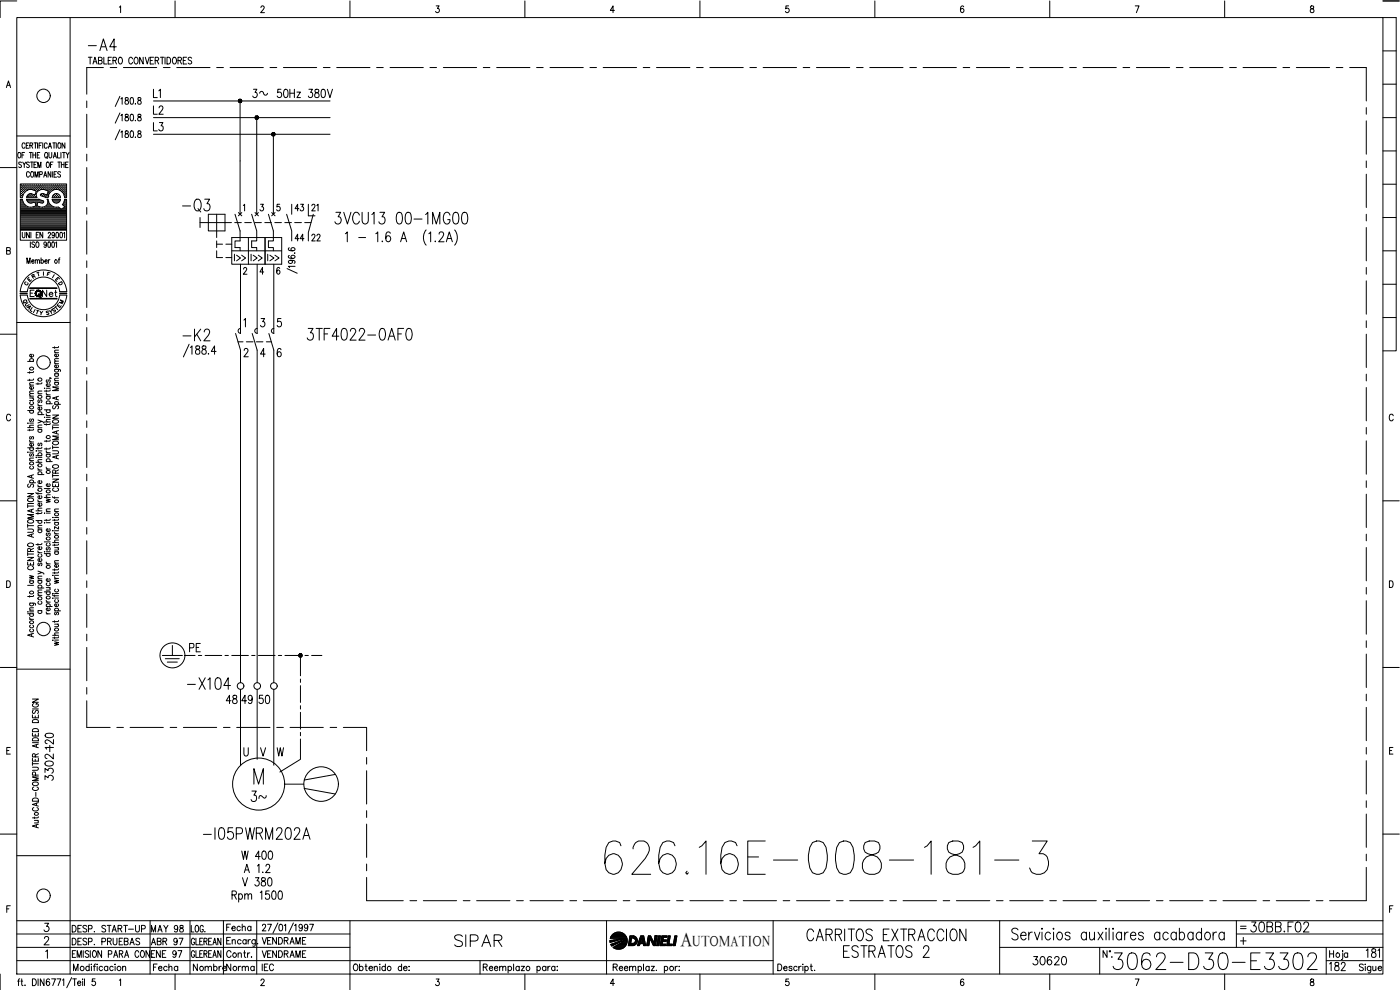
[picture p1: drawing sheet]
<svg xmlns="http://www.w3.org/2000/svg" width="420mm" height="297mm" viewBox="0 0 420 297" stroke-linecap="round" stroke-linejoin="round" font-family="sans-serif">
<defs><g id="words">
<text font-size="15" x="180.3" y="263.5">626.16E-008-181-3</text>
<text font-size="8.8" x="332.7" y="292.1">3062-D30-E3302</text>
<text font-size="7.5" x="53.6" y="64.9">-Q3</text>
<g font-size="7.1">
<text x="25.4" y="16.6">-A4</text>
<text x="99.1" y="68.4">3VCU13 00-1MG00</text>
<text x="53.6" y="103.4">-K2</text>
<text x="91" y="103.4">3TF4022-0AF0</text>
<text x="55" y="208.1">-X104</text>
<text x="60" y="252.9">-I05PWRM202A</text>
<text x="135.1" y="285.4">SIPAR</text>
<text x="240.9" y="283.6">CARRITOS EXTRACCION</text>
<text x="251.9" y="288.6">ESTRATOS 2</text>
</g>
<text font-size="6.6" x="74.1" y="241.7">3~</text>
<text font-size="6.2" x="374.3" y="280.8">30BB.F02</text>
<text font-size="5.9" x="204.2" y="283.7">A</text>
<g font-size="5.7">
<text x="44.8" y="35.6">L2</text>
<text x="74.8" y="30.3">3 50Hz 380V</text>
<text x="44.8" y="40.6">L3</text>
<text x="55.7" y="196.8">PE</text>
<text x="66.7" y="212.4">48</text>
<text x="71.3" y="212.4">49</text>
<text x="76.6" y="212.4">50</text>
<text x="16.9" y="226.1" transform="rotate(-90 16.9 226.1)">120</text>
<text x="16.9" y="235.3" transform="rotate(-90 16.9 235.3)">3302-</text>
<text x="71.3" y="258.9">W 400</text>
<text x="71.6" y="267.1">V 380</text>
<text x="308.7" y="290.7">30620</text>
<text x="397.9" y="292.5">182</text>
</g>
<g font-size="5.3">
<text x="49" y="30.3" transform="rotate(-90 49 30.3)">L1</text>
<text x="87.5" y="64.6">43</text>
<text x="11.6" y="90.3">Net</text>
<text x="66.7" y="280.5">Fecha</text>
<text x="44.1" y="284.7">ABR 97</text>
<text x="56.8" y="292.5">Nombre</text>
<text x="66.7" y="292.5">Norma</text>
</g>
<g font-size="4.9">
<text x="96.3" y="64.6" transform="rotate(-90 96.3 64.6)">21</text>
<text x="87.5" y="73.4">44</text>
<text x="92.4" y="73.4">22</text>
<text x="69.1" y="79.4">I&gt;&gt;</text>
<text x="74.1" y="79.4">I&gt;&gt;</text>
<text x="79" y="79.4">I&gt;&gt;</text>
<text x="44.1" y="280.8">MAY 98</text>
<text x="77.6" y="284.3">VENDRAME</text>
</g>
<text font-size="4.4" x="207.9" y="283.7">UTOMATION</text>
<g font-size="4">
<text x="8.1" y="84.7">R</text>
<text x="14.5" y="94.9">S</text>
<text x="16.6" y="92.4">M</text>
</g>
<g font-size="3.5">
<text x="5.6" y="92.1">Q</text>
<text x="371.1" y="279.8">=</text>
</g>
</g></defs>
<!-- layer: 0 -->
<g fill="none" stroke="#000" stroke-width=".3">
<path d="M27.1 17.2v2M27.9 19.2l.6-2 .6 2M29.5 18.1h1l.1-.7-1.1-.2v2l1.1-.2v-.5l-.3-.4M31.2 17.2v2h.9M33.4 17.2h-.9v2h.9M33.9 18.1h.9v-.8l-.9-.1v2M34.5 18.1l.5 1.1M35.8 17.3l.2-.1a1.05 1.05 0 0 1 .8 1 1.05 1.05 0 0 1-.8 1 1.33 1.33 0 0 1-.2-1.9zM39.8 17.7a.59 .59 0 0 0-.7-.5 .59 .59 0 0 0-.4 .7v.5a.59 .59 0 0 0 .4 .8 .59 .59 0 0 0 .7-.5M40.6 17.3l.1-.1a1.05 1.05 0 0 1 .8 1 1.05 1.05 0 0 1-.8 1 1.29 1.29 0 0 1-.1-1.9zM43 17.2v2l-1.1-2v2M43.6 17.2l.6 2 .6-2"/>
<path d="M45.1 18.1h.6M46.1 17.2h-1v2h1M46.6 18.1h.9v-.7l-.9-.2v2M47.1 18.1l.5 1.1M48.1 17.2h1.1M48.7 17.2v2M49.5 17.2v2M50.1 17.2a1.02 1.02 0 0 1 1.1 1 1.02 1.02 0 0 1-1.1 1zM52 17.3l.2-.1a1.05 1.05 0 0 1 .8 1 1.05 1.05 0 0 1-.8 1 1.33 1.33 0 0 1-.2-1.9zM53.4 18.1h.9l.1-.7-1-.2v2M53.9 18.1l.6 1.1M55 18.1h.6"/>
<path d="M56 17.2h-1v2h1M57.5 17.5a.54 .54 0 0 0-.7-.3 .54 .54 0 0 0-.3 .7l.9 .4a.54 .54 0 0 1-.1 .8 .54 .54 0 0 1-.8-.2M26 30.3v2M26 34.3v10M31 20.3h-5v8M33.1 20.3h2M36 38.9l-1.4 3M36 28.9l-1.4 3M36 33.9l-1.4 3M36.3 39.7l.4-.4v2M36.3 29.7l.4-.4v2M36.3 34.7l.4-.4v2"/>
<path d="M37 20.3h10M37.6 39.4v.5a.72 .72 0 0 1 .9 .5 .72 .72 0 0 1-.3 .9 .63 .63 0 0 1-.7-.7 .63 .63 0 0 1 .8-.6l.2-.3-.1-.3zM37.6 29.4v.6a.72 .72 0 0 1 .9 .4 .72 .72 0 0 1-.3 .9 .63 .63 0 0 1-.7-.7 .63 .63 0 0 1 .8-.6l.2-.3-.1-.3zM37.6 34.4v.6a.72 .72 0 0 1 .9 .4 .72 .72 0 0 1-.3 .9 .63 .63 0 0 1-.7-.7 .63 .63 0 0 1 .8-.6l.2-.3-.1-.3zM39.2 39.4h.7l.1 .3v1.2l-.4 .4-.4-.1-.1-.3zM39.2 29.4h.7l.1 .3v1.2l-.4 .4-.4-.1-.1-.3zM39.2 34.4h.7l.1 .3v1.2l-.4 .4-.4-.1-.1-.3zM40.6 31.1l.1 .1M40.6 36.1l.1 .1M41.4 39.4v.5a.72 .72 0 0 1 .9 .5 .72 .72 0 0 1-.3 .9 .63 .63 0 0 1-.7-.7 .63 .63 0 0 1 .8-.6l.2-.3-.1-.3zM41.4 29.4v.6a.72 .72 0 0 1 .9 .4 .72 .72 0 0 1-.3 .9 .63 .63 0 0 1-.7-.7 .63 .63 0 0 1 .8-.6l.2-.3-.1-.3zM41.4 34.4v.6a.72 .72 0 0 1 .9 .4 .72 .72 0 0 1-.3 .9 .63 .63 0 0 1-.7-.7 .63 .63 0 0 1 .8-.6l.2-.3-.1-.3z"/>
<path d="M46.1 35.3h53M46.1 30.3h53M49 20.3h2.1M53 20.3h10M65 20.3h2.1M69 20.3h10M72.1 30.3v34M77 35.3v29M81 20.3h2.1M85 20.3h10M97 20.3h2.1M101 20.3h10"/>
<path d="M113 20.3h2M117.1 20.3h9.9M129 20.3h2M133.1 20.3h9.9M145 20.3h2M149.1 20.3h9.9M161 20.3h2M165.1 20.3h9.9M177 20.3h2M181 20.3h10.1M193 20.3h2M197 20.3h10.1"/>
<path d="M209 20.3h2M213 20.3h10.1M225 20.3h2M229 20.3h10.1M241 20.3h2M245 20.3h10M257 20.3h2M261 20.3h10M273 20.3h2M277 20.3h10M289.1 20.3h1.9M293 20.3h10"/>
<path d="M305.1 20.3h1.9M309 20.3h10M321 20.3h2M325 20.3h10M337 20.3h2M341 20.3h10M353 20.3h2M357 20.3h10M369 20.3h2.1M373 20.3h10M385 20.3h2.1M389 20.3h10"/>
<path d="M401 20.3h2M405 20.3h5v10M410 32.3v2M410 36.3v10M26 46.3v2M26 50.3v10M40.6 41.1l.1 .1M46.1 40.3h53M82 40.3v24M410 48.3v2M410 52.3v10M26 62.3v2"/>
<path d="M26 66.3v10M26 78.3v1.9M60 66.8h9.5M60 65.3v3M62.5 64.3h5v5h-5zM65 64.3v7M65 72.3v2M65 75.3v2h1.8M65 73.3h1.8M67.8 73.3h1.8M69.6 71.3h14.9v8h-14.9zM69.6 75.3h14.9"/>
<path d="M70.4 66.8h2M70.5 64.3l1.6 5v3h-1.6v2M71.5 63.8l1.1 1M72.2 79.3v20.8M72.6 63.8l-1.1 1M73 61.7l.4-.4v2M73.4 66.8h2M74.5 71.3v8M75.5 64.3l1.5 5v3h-1.5v2h1.5v1M76.5 66.8h1.9M76.5 63.8l1.1 1M77.2 79.3v20.8"/>
<path d="M77.6 63.8l-1.1 1M78.2 61.3h.8l-.4 .7a.59 .59 0 0 1 .4 1 .59 .59 0 0 1-1-.1M79.5 66.8h1.9M79.5 71.3v8M80.6 64.3l1.4 5v3h-1.4v2M81.5 63.8l1 1M82.2 79.3v20.8M82.5 66.8h2M82.5 63.8l-1 1M83.9 61.3h-.7l-.1 .8a.6 .6 0 0 1 .9 0 .6 .6 0 0 1-.1 .9 .6 .6 0 0 1-.8-.1M85.5 66.8h2M86 64.3l1.5 5v3"/>
<path d="M86.8 76.7l-.3 .2a1.2 1.2 0 0 0 2.1 .1 .59 .59 0 0 0-.8-.4 .59 .59 0 0 0-.4 .7l.5 .2M86.8 74.4l-.3 .3a1.2 1.2 0 0 0 2.1 0 .59 .59 0 0 0-.8-.4 .59 .59 0 0 0-.4 .7l.5 .3M87.2 78.1l.5 .2a.53 .53 0 0 1-.6 .8 .53 .53 0 0 1-.3-.9l.4-.1a.99 .99 0 0 1 1.4 .6l-.3 .3M88.4 75.9h-.1M88.4 66.8h2.1M88.6 79.9h-2.1l.4 .4M91.4 66.8h1.9M94 64.3l-1.5 5.5v2.5M103.6 70.1l.6-.5v2.9M107.7 71.3h2M112.8 70.1l.6-.5v2.9M114.7 72.3v.2l.2-.1"/>
<path d="M117.1 70a.64 .64 0 0 0-1-.3l-.2 .4a2.7 2.7 0 0 0 .2 2.3 .66 .66 0 0 0 1-.3l.2-.5a.77 .77 0 0 0-.8-.9l-.6 .4-.1 .5M120.2 72.5l1-2.9 .8 2.9M120.6 71.6h1.1M127.9 69a3.6 3.6 0 0 0 0 4.6M128.7 70.1l.5-.5v2.9M130.6 72.3l-.1 .1h.2M131.8 70.3l.2-.6 .7-.1 .3 .2 .1 .6-1.4 2.1h1.6M133.9 72.5l.9-2.9 1 2.9M134.3 71.6h1.1M136.4 69a3.6 3.6 0 0 1 0 4.6M410 64.3v2M410 68.3v10"/>
<path d="M26 82.3v10M26 94.3v2M26 98.3v10M72.2 98.5a.74 .74 0 0 0-.7 .8 .74 .74 0 0 0 .7 .7M73.1 80.8l.3-.6h.3l.3 .4-1 1.7h1.1M73.2 96l.5-.4v2.5M77.2 98.5a.74 .74 0 0 0-.7 .8 .74 .74 0 0 0 .7 .7M78.4 95.6h1l-.6 .9a.74 .74 0 0 1 .7 1.1 .74 .74 0 0 1-1.3 0M79.2 81.6h-1.2l.8-1.4v2.1M82.2 98.5a.74 .74 0 0 0-.8 .8 .74 .74 0 0 0 .8 .7M83.9 80.5l-.2-.3a1.2 1.2 0 0 0-.1 2.1 .59 .59 0 0 0 .4-.7 .59 .59 0 0 0-.7-.5l-.2 .5M84.3 95.6h-.9l-.1 1a.76 .76 0 0 1 1 .1 .76 .76 0 0 1 0 1 .76 .76 0 0 1-1 .1l-.1-.2"/>
<path d="M86.1 80.6l3.1 1.4M410 80.2v2.1M410 84.3v10M410 96.3v2M26 110.3v2M26 114.3v10M56.8 103.3l-1.8 3.8M57.1 104.3l.5-.5v2.5M58.8 103.9v.7a1.01 1.01 0 0 1 1 .5 1.01 1.01 0 0 1 0 1.1 .79 .79 0 0 1-1.2-.6 .79 .79 0 0 1 1-.9l.2-.1a.5 .5 0 0 0-.3-.8zM60.7 103.9v.7a1.01 1.01 0 0 1 1 .5 1.01 1.01 0 0 1 0 1.1 .79 .79 0 0 1-1.2-.6 .79 .79 0 0 1 1-.9l.2-.1a.5 .5 0 0 0-.3-.8zM62.6 106v.3l.1-.1M64.9 105.4h-1.5l1-1.6v2.5"/>
<path d="M70.7 100.1l1.5 5v99.7M71.4 102.6h1.5M73.3 105.1l.1-.4 .6-.2 .4 .8-1.2 1.7h1.3M73.9 102.6h2M75.7 100.1l1.5 5v99.7M76.9 102.6h2M79.6 106.2h-1.4l.9-1.7v2.5M79.9 102.6h1.5M80.7 100.1l1.5 5v99.7M84.3 104.9l-.1-.2-.5-.2a1.92 1.92 0 0 0-.2 2.5 .7 .7 0 0 0 .9-.7 .7 .7 0 0 0-.9-.7l-.3 .6M410 100.3v10M410 112.3v2"/>
<path d="M410 116.3v10M26 126.3v2M26 130.2v10.1M410 128.3v1.9M410 132.3v10M26 142.3v2M26 146.2v10.1M26 158.3v2M410 144.3v1.9M410 148.3v10M26 162.2v10M26 174.3v2"/>
<path d="M26 178.3v9.9M410 160.3v1.9M410 164.3v10M410 176.3v2M26 190.3v2M26 194.3v9.9M48.7 196.7h3M49.6 197.6h4.2M50.2 198.7h3M51.7 193.7v3h3M61.6 196.7h4.9M67.5 196.7h1"/>
<path d="M69.6 196.7h4.9M75.5 196.7h1M77.6 196.7h4.9M83.5 196.7h1M85.5 196.7h5.1M90.2 196.7v6.1M91.5 196.7h1M93.5 196.7h3.1M410 180.2v10.1M410 192.3v2M410 196.2v10.1M26 210.3v8h7.1"/>
<path d="M26 206.3v2M35.1 218.3h1.9M39 218.3h10M51.1 218.3h1.9M55 218.3h10M67.1 218.3h1.9M71 218.3h10M72.2 206.8v22.8M77.2 206.8v21M82.2 206.8v22.8M83.1 218.3h1.9M87 218.3h10"/>
<path d="M90.2 203.7v1.1M90.2 205.7v5.1M90.2 211.7v1.1M90.2 213.7v5.1M90.2 219.7v1.1M99.1 218.3h1.9M103 218.3h7v6.9M410 208.3v2M410 212.2v10M73.2 224.4v1.7a.66 .66 0 0 0 .7 .8 .66 .66 0 0 0 .6-.8v-1.7M76.2 235.3v-4.7l1.4 4.7 1.4-4.7v4.7M78.2 224.4l.8 2.5 .7-2.5"/>
<path d="M83.2 224.4l.5 2.5 .4-2.5 .5 2.5 .5-2.5M85.4 235.3h5.7M90.2 221.7v6.1l-6.2 3.8M91.3 236.5l9.3 1.7M100.6 232.4l-9.3 1.6M110 227.3v2M110 231.3v9.9M410 224.3v2M410 228.2v10M77.3 259.8l.4-.5v2.5M79.8 259.9l.2-.5a.68 .68 0 0 1 .9 .3 .68 .68 0 0 1-.2 .9l-1 1.2h1.4M110 243.2v2.1"/>
<path d="M110 247.3v9.9M110 259.2v2.1M410 240.3v2M410 244.2v10M410 256.3v2M21.7 277.7a1.01 1.01 0 0 1 1.1 .9 1.01 1.01 0 0 1-1.1 1zM23.4 278.6h.6M24.4 277.7h-1v1.9h1M26 277.9l-.3-.2-.8 .2 .2 .5 .9 .5v.5l-.3 .2-.8-.2M26.5 278.7l1-.1v-.9h-1v1.9M28.3 279.5l.1 .1M31.7 277.9l-.4-.2-.7 .2v.4l1.1 .8a.62 .62 0 0 1-.5 .6 .62 .62 0 0 1-.6-.3"/>
<path d="M32.2 277.7h1.1M32.8 277.7v1.9M33.7 279.6l.6-1.9 .6 1.9M33.9 279h.8M35.4 278.6l1-.1 .2-.3-.2-.5h-1v1.9M36 278.6l.6 1M37.1 277.7h1.2M37.7 277.7v1.9M38.6 278.8h1.4M40.7 277.7v1.4l.5 .5 .5-.2 .1-1.7M57.4 277.7v1.9h.8M58.8 277.7h.2a1.08 1.08 0 0 1 .6 .9 1.08 1.08 0 0 1-.6 1 1.44 1.44 0 0 1-.2-1.9z"/>
<path d="M61 278.1l-.3-.4a1.08 1.08 0 0 0-.7 .9 1.08 1.08 0 0 0 .7 1l.3-.4v-.3h-.3M61.5 279.5l.1 .1M69.6 268.5l1.2-.1 .2-.4-.2-.6-1.2-.1v2.5M70.3 268.5l.7 1.3M71.6 268.5a.57 .57 0 0 1 .6-.4 .57 .57 0 0 1 .5 .4l.1 .6-.3 .6-.5 .1-.4-.3M71.6 268.2v2.5M73.3 261.8l.8-2.5 .7 2.5M73.4 268.6l.5-.4 .5 .1 .1 1.5M73.4 268.2v1.6M74.5 268.6l.5-.4 .4 .1 .1 1.5M78.1 267.8l.5-.5v2.5M80.8 267.3h-1l-.1 1.1a.76 .76 0 0 1 1 .1 .76 .76 0 0 1 0 1 .76 .76 0 0 1-1 .1l-.1-.2"/>
<path d="M81.8 267.4l.5-.1a2 2 0 0 1 .3 2.4l-.5 .1a1.85 1.85 0 0 1-.3-2.4zM83.7 267.4l.5-.1a2 2 0 0 1 .3 2.4l-.5 .1a1.85 1.85 0 0 1-.3-2.4zM110 263.3v6.9h11M123 270.2h2.1M127 270.2h10M139 270.2h2.1M143 270.2h10M155 270.2h2.1M159 270.2h10M171 270.2h2.1M175 270.2h10M187 270.2h2"/>
<path d="M191.1 270.2h9.9M203 270.2h2M207.1 270.2h9.9M219 270.2h2M223.1 270.2h9.9M235 270.2h2M239.1 270.2h9.9M251 270.2h2M255 270.2h10M267 270.2h2M271 270.2h10.1M283 270.2h2"/>
<path d="M287 270.2h10.1M299 270.2h2M303 270.2h10.1M315 270.2h2M319 270.2h10M331 270.2h2M335 270.2h10M347 270.2h2M351 270.2h10M363.1 270.2h1.9M367 270.2h10M379.1 270.2h1.9"/>
<path d="M383 270.2h10M395 270.2h2M410 260.3v9.9h-11M21.7 281.5a1.01 1.01 0 0 1 1.1 1 1.01 1.01 0 0 1-1.1 1zM23.4 282.4h.6M24.4 281.5h-1v2h1M26 281.8l-.3-.3-.8 .3 .2 .5 .9 .4a.46 .46 0 0 1-.3 .8l-.8-.3M26.5 282.6l1-.2v-.8l-1-.1v2M28.3 283.3l.1 .1M30.6 282.6l.9-.2 .1-.7-1-.2v2M32.3 282.4l.9-.1 .1-.6-1-.2v2M32.9 282.4l.5 1.1"/>
<path d="M34 281.5v1.4l.5 .6 .4-.1 .2-.5v-1.4M35.8 282.4h.6M36.8 281.5h-1v2h1M37.3 282.4l1-.1 .1-.6-1.1-.2v2l1.1-.2v-.5l-.4-.4M39 283.5l.6-2 .7 2M39.2 282.8h.8M41.9 281.8l-.4-.3-.7 .3 .1 .4 1 .7a.61 .61 0 0 1-.5 .6 .61 .61 0 0 1-.6-.3M58.4 282l-.3-.5a1.06 1.06 0 0 0-.7 1 1.06 1.06 0 0 0 .7 1l.3-.5v-.3h-.3M58.8 281.5v2h.8M59.9 282.4h.6M60.8 281.5h-.9v2h.9M61.2 282.4l.8-.1 .1-.6-.9-.2v2"/>
<path d="M61.7 282.4l.4 1.1M62.6 282.4h.6M63.5 281.5h-.9v2h.9M63.9 283.5l.5-2 .5 2M64.1 282.8h.7M66.3 281.5v2l-.9-2v2M410 285.2l.5-.5v2.6M411.8 284.8v.7a1.02 1.02 0 0 1 1 .5 1.02 1.02 0 0 1-.1 1.1 .81 .81 0 0 1-1.2-.6 .81 .81 0 0 1 1.1-.8 .53 .53 0 0 0 .1-.9zM413.6 285.2l.4-.5v2.6"/>
<circle cx="51.8" cy="196.6" r="3.7"/>
<circle cx="72.2" cy="205.8" r=".99"/>
<circle cx="77.2" cy="205.8" r=".99"/>
<circle cx="82.2" cy="205.8" r=".99"/>
<circle cx="77.6" cy="235.3" r="7.8"/>
<circle cx="96.4" cy="235.3" r="5.2"/>
</g>
<!-- layer: DCA_A3E2|CART -->
<g fill="none" stroke="#000" stroke-width=".3">
<path d="M5 5.3h410v287h-410zM5 .3h-5v5M21 5.3v287M35.8 2.1l.4-.3v2M52.5 .3v5M78.3 2.3l.3-.5h.4l.3 .3-.3 .7-.8 1h1.2M105 .3v5M130.9 1.8h.9l-.5 .7a.62 .62 0 0 1 .5 1 .62 .62 0 0 1-1.1-.1M157.5 .3v5M184.4 3.1h-1.2l.8-1.3v2M210.1 .3v5M236.7 1.8h-.8l-.1 .9a.62 .62 0 0 1 .9 0 .62 .62 0 0 1-.1 .9 .62 .62 0 0 1-.9-.2"/>
<path d="M262.6 .3v5M289.2 2.1l-.3-.3a1.12 1.12 0 0 0-.7 1 1.12 1.12 0 0 0 .6 1 .59 .59 0 0 0 .5-.9 .59 .59 0 0 0-1-.1l-.1 .3M315 .3v5M340.7 1.8h1.1l-.8 2M367.5 .3v5M393.4 1.9v.5a.75 .75 0 0 1 .8 .5 .75 .75 0 0 1-.2 .9 .66 .66 0 0 1-.8-.7 .66 .66 0 0 1 .8-.6l.2-.6zM415 5.3h4v100h-4M415 .3h4.9M415 15.3h4M1.9 26.3l.6-2 .7 2M2.2 25.6h.8M415 35.3h4"/>
<path d="M415 25.3h4M0 50.3h5M5 40.8h16M5.5 45.8l.2-.1a.86 .86 0 0 1 .6 .9 .86 .86 0 0 1-.6 .8 1.25 1.25 0 0 1-.2-1.6zM6.2 57.1h.1M6.2 56.5h.1M6.2 55.8h.1M6.2 57.7h.1M6.2 58.4h.1M6.2 59h.1M6.2 60h.4M6.4 57.4h.2"/>
<path d="M6.4 56.8h.2M6.4 56.2h.2M6.4 55.5h.2M6.4 58.1h.2M6.4 58.7h.2M6.4 48.8l-.3-.2-.5 .2 .1 .4 .5 .3a.44 .44 0 0 1 .2 .6 .44 .44 0 0 1-.7 .1l-.1-.2M6.5 55.4v.2M6.5 56.1v.1M6.5 56.7v.2M6.5 57.3v.2M6.5 58v.2M6.5 58.6v.2"/>
<path d="M6.6 46.5h.5M6.7 59.8h-.6v9.3h13.9v-9.3h-.6l-.2 .7M6.7 57.1h.2M6.7 56.5h.2M6.7 55.8h.2M6.7 57.7h.2M6.7 58.4h.1M6.7 59.8a2.53 2.53 0 0 0 3.2 2.3M6.8 55.7v.2M6.8 56.4v.1M6.8 57v.2M6.8 57.6v.2"/>
<path d="M6.8 58.3v.1M6.8 48.6l.5 .8 .4-.8M7 57.4h.2M7 56.8h.2M7 56.2h.2M7 55.5h.2M7.1 55.4v.2M7.1 56.1v.1M7.1 56.7v.2M7.1 57.3v.2M7.3 49.4v.9M7.4 45.7h-.8v1.7"/>
<path d="M7.4 57.1h.1M7.4 56.5h.1M7.4 55.8h.1M7.4 55.7v.2M7.4 56.4v.1M7.4 57v.2M7.5 43.3a.46 .46 0 0 0-.6-.4 .46 .46 0 0 0-.3 .6v.4a.46 .46 0 0 0 .3 .6 .46 .46 0 0 0 .6-.4M7.7 56.8h.1M7.7 56.2h.1M7.7 55.5h.1M7.7 55.4v.2M7.7 56.1v.1"/>
<path d="M7.7 56.7v.2M7.9 43.6h.4M8 57.1h.1M8 56.5h.1M8 55.8h.1M8 55.7v.2M8 56.4v.1M8 57v.1M8.1 60h3.6M8.1 59h.1M8.3 57.1l-1 .8-.6 1.4M8.3 56.8h.2"/>
<path d="M8.3 56.2h.2M8.3 55.5h.2M8.3 58.7h.2M8.4 55.4v.2M8.4 56.1v.1M8.4 56.7v.2M8.4 58.6v.2M8.6 42.9h-.7v1.6h.7M8.6 56.5h.2M8.6 55.8h.2M8.6 59h.2M8.7 55.7v.2"/>
<path d="M8.7 56.4v.1M8.7 58.9v.2M8.8 58.4h-.1M8.8 58.2l-.6 .5-.2 .6h3.1M8.8 48.8l-.3-.2-.5 .2v.4l.7 .4 .1 .4-.3 .3-.5-.3M8.8 45.7h.8M8.8 51.9a.46 .46 0 0 0-.5-.4 .46 .46 0 0 0-.3 .6v.4a.46 .46 0 0 0 .3 .7 .46 .46 0 0 0 .5-.5M8.9 56.8h.2M8.9 56.2h.2M8.9 55.5h.2M8.9 58.7h.2M9 43.6l.7-.1v-.6h-.7v1.6"/>
<path d="M9 55.4v.2M9 56.1v.1M9 56.7v.1M9 58.6v.2M9.1 48.6h.9M9.2 45.7v1.7M9.3 56.5h.1M9.3 55.8h.1M9.3 58.4h.1M9.3 59h.1M9.3 55.7v.2M9.3 56.4v.1"/>
<path d="M9.3 58.3v.1M9.3 58.9v.2M9.4 51.5h.1a.86 .86 0 0 1 .6 .8 .86 .86 0 0 1-.6 .9 1.25 1.25 0 0 1-.1-1.7zM9.4 43.6l.4 .9M9.6 58.1l-.9 .1M9.6 48.6v1.7M9.6 56.8h.1M9.6 56.2h.1M9.6 55.5h.1M9.6 58.7h.1M9.7 55.4v.2M9.7 56.1v.1"/>
<path d="M9.7 56.7v.1M9.7 58.6v.2M9.9 46.5h.8M9.9 45.7v1.7M9.9 57l1 .3-.4 1.2-1-.3M9.9 56.5h.1M9.9 55.8h.1M9.9 59h.1M9.9 57l-.7-.2-1 .2M9.9 55.7v.2M9.9 56.4v.1M9.9 58.4h.1"/>
<path d="M9.9 58.9v.2M10.2 42.9h.8M10.2 49.4h.5M10.2 56.8h.2M10.2 56.2h.2M10.2 55.5h.2M10.2 58.7h.2M10.3 55.4v.2M10.3 56.1v.1M10.3 56.7v.2M10.3 58.6v.2M10.5 53.2v-1.7l.5 1.7 .4-1.7v1.7"/>
<path d="M10.5 57.1h.2M10.5 56.5h.2M10.5 55.8h.2M10.5 59h.2M10.6 55.7v.2M10.6 56.4v.1M10.6 57v.1M10.6 58.9v.2M10.6 42.9v1.6M10.6 58.4h.1M10.7 45.7v1.7M10.8 56.8h.2"/>
<path d="M10.8 56.2h.2M10.8 55.5h.2M10.9 55.4v.2M10.9 56.1v.1M10.9 56.7v.2M11 48.6h-.8v1.7h.8M11 57.4h.1M11.2 46.5h.4M11.2 57.1h.1M11.2 56.5h.1M11.2 55.8h.1M11.2 55.7v.2"/>
<path d="M11.2 56.4v.1M11.2 57v.2M11.3 42.9v1.6M11.3 50.3v-1.7l.5 1.7 .5-1.7v1.7M11.5 56.8h.1M11.5 56.2h.1M11.5 55.5h.1M11.6 55.4v.2M11.6 56.1v.1M11.6 56.7v.2M11.6 57.2a1.46 1.46 0 0 0-.5 2M11.6 59.8h-3.6l.2 .6 .6 .4"/>
<path d="M11.7 59.8l.2 .1M11.7 43.6h.5M11.8 56.5h.1M11.8 55.8h.1M11.9 55.7v.2M11.9 56.4v.1M11.9 57.1l-.3 .1M11.9 52.4l.7-.1v-.8h-.7v1.7M11.9 59.9l1 .3M11.9 45.7h-.7v1.7h.7M12.1 56.8h.2M12.1 56.2h.2"/>
<path d="M12.1 55.5h.2M12.2 55.4v.2M12.2 56.1v.1M12.2 56.7v.2M12.3 58.7l2.1 .6M12.4 58.2l-.3 .2 .2 .3M12.4 56.5h.2M12.4 55.8h.2M12.4 58.4h.2M12.5 55.7v.2M12.5 56.4v.1M12.5 58.3v.1"/>
<path d="M12.5 42.9h-.8v1.6M12.7 56.8h.2M12.7 56.2h.2M12.7 55.5h.2M12.7 58.7h.2M12.8 42.9v1.6M12.8 55.4v.2M12.8 56.1v.1M12.8 56.7v.1M12.8 58.6v.2M13.1 56.5h.1M13.1 55.8h.1"/>
<path d="M13.1 58.4h.1M13.1 53.2l.5-1.7 .5 1.7M13.1 55.7v.2M13.1 56.4v.1M13.1 58.3v.1M13.2 58.1l-.8 .1M13.3 52.6h.6M13.4 56.8h.1M13.4 56.2h.1M13.4 55.5h.1M13.4 58.7h.1M13.5 55.4v.2"/>
<path d="M13.5 56.1v.1M13.5 56.7v.2M13.5 58.6v.2M13.5 57l1 .3-.4 1.2-.9-.3M13.6 57l-.8-.2-.9 .2M13.6 45.8l.2-.1a.86 .86 0 0 1 .6 .9 .86 .86 0 0 1-.6 .8 1.13 1.13 0 0 1-.2-1.6zM13.7 56.5h.1M13.7 55.8h.1M13.7 59h.1M13.8 55.7v.2M13.8 56.4v.1M13.8 58.9v.2"/>
<path d="M13.9 47.1l.4 .4M14 56.8h.2M14 56.2h.2M14 55.5h.2M14 58.7h.2M14.1 48.7l.1-.1a.86 .86 0 0 1 .6 .9 .86 .86 0 0 1-.6 .8 1.25 1.25 0 0 1-.1-1.6zM14.1 55.4v.2M14.1 56.1v.1M14.1 56.7v.2M14.1 58.6v.2M14.1 59.8h.3M14.2 59.8a1.59 1.59 0 0 1-1.3 2.3"/>
<path d="M14.2 43.3a.46 .46 0 0 0-.6-.4 .46 .46 0 0 0-.3 .6v.4a.46 .46 0 0 0 .3 .6 .46 .46 0 0 0 .6-.4M14.4 59h.1M14.4 57.1h.1M14.4 56.5h.1M14.4 55.8h.1M14.4 58.4h.1M14.4 55.7v.2M14.4 56.4v.1M14.4 57v.2M14.4 58.3v.1M14.4 59.8l.2 .7M14.5 57.7h.1"/>
<path d="M14.5 44.5l.5-1.6 .5 1.6M14.6 58.5l-.2 .8M14.6 57.4h.2M14.6 56.8h.2M14.6 56.2h.2M14.6 55.5h.2M14.6 58.1h.1M14.7 45.7v1.4l.3 .3 .5-.5v-1.2M14.7 43.9h.6M14.7 55.4v.2M14.7 56.1v.1M14.7 56.7v.2"/>
<path d="M14.7 57.3v.2M14.7 58h.1M15 57.1h.1M15 56.5h.1M15 55.8h.1M15 55.7v.2M15 56.4v.1M15 57v.2M15.1 57.7l-.5 .8M15.2 49.4h.4M15.2 51.5v1.7l-.8-1.7v1.7M15.3 56.8h.2"/>
<path d="M15.3 56.2h.2M15.3 55.5h.2M15.4 55.4v.2M15.4 56.1v.1M15.4 56.7v.2M15.6 56.5h.1M15.6 55.8h.1M15.7 55.7v.2M15.7 56.4v.1M15.7 57l-.1 .1M15.7 59.8a1.23 1.23 0 0 0 1.2 1.1 1.23 1.23 0 0 0 1.2-1.1h-2.5M15.7 51.5v1.7"/>
<path d="M15.8 60h2.2M15.8 42.9h.8M15.9 48.6h-.7v1.7M15.9 56.8h.2M15.9 56.2h.2M15.9 55.5h.2M15.9 57.1l-.8 .6M16 57l.9-.2 1 .2M16 47.4l.5-1.7 .4 1.7M16 55.4v.2M16 56.1v.1M16 56.7v.2"/>
<path d="M16.1 58.7l-.1 .1M16.2 46.8h.6M16.2 42.9v1.6M16.2 52.3h.5M16.3 56.5h.1M16.3 55.8h.1M16.3 59h.1M16.3 55.7v.2M16.3 56.4v.1M16.3 58.4h.1M16.3 58.9v.2M16.4 58.2l-.5 .5-.2 .6"/>
<path d="M16.4 58.2h1M16.6 56.8h.1M16.6 56.2h.1M16.6 55.5h.1M16.6 58.7h.1M16.6 55.4v.2M16.6 56.1v.1M16.6 56.7v.1M16.6 58.6v.2M16.9 42.9v1.6M16.9 56.5h.1M16.9 55.8h.1"/>
<path d="M16.9 58.4h.1M16.9 59h.1M16.9 55.7v.2M16.9 56.4v.1M16.9 58.3v.1M16.9 58.9v.2M17 51.5h-.8v1.7h.8M17.2 56.8h.2M17.2 56.2h.2M17.2 55.5h.2M17.2 58.7h.2M17.3 45.7v1.7h.7"/>
<path d="M17.3 55.4v.2M17.3 56.1v.1M17.3 56.7v.1M17.3 58.6v.2M17.4 48.6h.8M17.4 58.2l.5 .5 .2 .6h-2.5M17.5 56.5h.2M17.5 55.8h.2M17.5 59h.2M17.6 42.9h.1a.79 .79 0 0 1 .6 .8 .79 .79 0 0 1-.7 .7l-.2-.5zM17.6 55.7v.2M17.6 56.4v.1"/>
<path d="M17.6 58.9v.2M17.7 48.6v1.7M17.8 56.8h.2M17.8 56.2h.2M17.8 55.5h.2M17.9 57.1l.8 .6 .5 .8M17.9 55.4v.2M17.9 56.1v.1M17.9 56.7v.2M18.2 51.7l-.3-.2-.6 .2 .1 .4 .6 .3 .2 .5-.3 .3-.6-.3M18.2 57.1h.1M18.2 56.5h.1"/>
<path d="M18.2 55.8h.1M18.2 55.7v.2M18.2 56.4v.1M18.2 57v.2M18.3 45.7v1.7M18.4 49.4h.8M18.4 48.6v1.7M18.5 56.8h.1M18.5 56.2h.1M18.5 55.5h.1M18.5 57.3l.1 .1M18.5 55.4v.2"/>
<path d="M18.5 56.1v.1M18.5 56.7v.2M18.8 45.7h.8M18.8 57.1h.1M18.8 56.5h.1M18.8 55.8h.1M18.8 57.6l.1 .1M18.8 55.7v.2M18.8 56.4v.1M18.8 57v.2M19.1 57.4h.2M19.1 56.8h.2"/>
<path d="M19.1 56.2h.2M19.1 55.5h.2M19.1 58.1h.2M19.2 45.7v1.7M19.2 55.4v.2M19.2 56.1v.1M19.2 56.7v.2M19.2 57.3v.2M19.2 58v.2M19.2 58.5l.2 .8h.6v-4.1h-13.9v4.1h.6M19.2 48.6v1.7M19.4 57.1h.2"/>
<path d="M19.4 56.5h.2M19.4 55.8h.2M19.4 57.7h.2M19.4 58.4h.2M19.4 59h.2M19.5 42.9v1.6l-.9-1.6v1.6M19.5 55.7v.2M19.5 56.4v.1M19.5 57v.2M19.5 57.6v.2M19.5 58.3v.1M19.5 58.9v.2"/>
<path d="M19.5 60h.4M19.7 49.4h.5M19.7 57.4h.2M19.7 56.8h.2M19.7 56.2h.2M19.7 55.5h.2M19.7 58.1h.2M19.7 58.7h.2M19.8 45.7l.5 .8 .4-.8M19.8 55.4v.2M19.8 56.1v.1M19.8 56.7v.2"/>
<path d="M19.8 57.3v.2M19.8 58v.2M19.8 58.6v.2M20.3 46.5v.9M20.4 48.6h-.7v1.7h.7M415 55.3h4M415 45.3h4M2 75.2l1-.1v-.6l-1-.2v2l1-.2v-.7l-.3-.2M6.1 69.1v3h13.9v-3M6.2 64.7h13.7M6.2 64.4h13.7M6.2 64.1h13.7"/>
<path d="M6.2 63.8h13.7M6.2 63.4h13.7M6.2 63.1h13.7M6.2 62.8h12M6.2 62.5h11.7M6.2 62.2h2.3M6.2 61.9h1.6M6.2 61.5h1.2M6.2 61.2h1M6.2 60.9h.7M6.2 60.6h.6M6.2 60.3h.5"/>
<path d="M6.2 65.1h13.7M6.2 65.3h13.7M6.2 65.7h13.7M6.2 66h13.7M6.2 66.3h13.7M6.2 66.6h13.7M6.2 67h13.7M6.2 67.3h13.7M6.2 67.6h13.7M6.2 67.9h13.7M6.2 68.2h13.7M6.2 68.5h13.7"/>
<path d="M6.2 68.9h13.7M6.7 69.7v1.4l.3 .3 .5-.3v-1.4M8.1 79v-1.6l.5 1.6 .4-1.6v1.6M8.2 60.3h4.5M8.5 60.6h1.7M8.7 60.8l.9 .1M8.8 69.7v1.7l-.8-1.7v1.7M9.1 72.6v1.6M9.3 69.7v1.7M9.5 60.9l1-.3 .3 1.2-.9 .3M9.5 78.4h.7v-.3a.45 .45 0 0 0-.7 .4 .45 .45 0 0 0 .6 .4l.1-.1M9.9 62.2h2.1"/>
<path d="M10.4 72.8a.41 .41 0 0 0-.6-.2 .41 .41 0 0 0-.1 .6l.5 .2a.43 .43 0 0 1 .1 .7 .43 .43 0 0 1-.7-.1M10.6 78.2l.3-.3 .3 .1v1M10.6 77.9v1.1M10.6 60.6h.7M10.7 60.9h.5M10.8 61.2h.3M10.8 61.9h.3M10.8 61.5h.2M10.9 70.5h.4M11 72.7l.1-.1a.86 .86 0 0 1 .6 .8 .86 .86 0 0 1-.6 .8 1.2 1.2 0 0 1-.1-1.5zM11.2 78.2l.3-.3 .3 .1 .1 1M11.6 69.7h-.7v1.7h.7"/>
<path d="M11.7 60.6h1.3M12.3 60.9l-.9-.3-.3 1.2 1.8 .4M12.3 78.2a.49 .49 0 0 1 .8 .2 .49 .49 0 0 1-.5 .6l-.3-.2M12.3 77.4v1.6M12.8 69.7v1.7l-.8-1.7v1.7M12.9 60.2a.43 .43 0 0 1 .1 .6 .43 .43 0 0 1-.6 .1M13.3 62.2h2.9M13.5 78.4h.7l-.1-.3a.43 .43 0 0 0-.6 .1 .43 .43 0 0 0 .1 .6 .43 .43 0 0 0 .6 0M13.9 61.9h1.6M13.9 73.1a.4 .4 0 0 1-.4 .5 .4 .4 0 0 1-.3-.5l.3-.5a.95 .95 0 0 1 0 1.6l-.3-.2M14.1 61.5h1M14.3 61.2h.5"/>
<path d="M14.4 60.9h.2M14.4 60.6h.1M14.5 70.1l.1-.3a.44 .44 0 0 1 .6 .1 .44 .44 0 0 1-.2 .7l-.6 .8h.8M14.5 72.7l.2-.1a.95 .95 0 0 1 0 1.6l-.3-.7zM14.5 77.9v1.1M14.6 60.5l.5 .9M15 77.9l-.5 .5M15.7 72.7l.2-.1a.95 .95 0 0 1 0 1.6l-.4-.7zM15.9 60.3h2M16.2 60.6h1.4M16.3 70.3a.4 .4 0 0 1-.4 .4 .4 .4 0 0 1-.3-.5l.3-.5a.95 .95 0 0 1 0 1.7l-.3-.3M16.7 72.9l.3-.3v1.6"/>
<path d="M16.9 69.8l.2-.1a.95 .95 0 0 1 0 1.7l-.3-.8zM17.5 77.9h.4M18 77.4l-.3 .3v1.3M18.1 69.8l.2-.1a.95 .95 0 0 1 0 1.7l-.4-.8zM18.5 62.8h1.4M19 61.2h.9M19 62.5h.9M19 61.5h.9M19.1 70l.3-.3v1.7M19.1 60.9h.8M19.2 60.5l-.5 .9 .7 .7-1.1 .7a1.41 1.41 0 0 0-1.7-.6l-1.5-.8M19.3 61.9h.6"/>
<path d="M19.3 60.6h.6M19.4 60.3h.5M19.6 62.2h.3M415 75.3h4M415 65.3h4M5 96.8h16M6.1 88h2v.1h-2zM6.1 88.5a7 7 0 0 0 7 6.5 7 7 0 0 0 6.9-6.5M8 83.2a7 7 0 0 1 7.4-1.8 7 7 0 0 1 4.6 6.1h-2.1a4.9 4.9 0 0 0-4.9-4.4 4.9 4.9 0 0 0-4.8 4.4h-2.1a7 7 0 0 1 1.9-4.3zM8.2 88.5a4.9 4.9 0 0 0 4.9 4.4 4.9 4.9 0 0 0 4.8-4.4M9 86.4h8.1v.2h-8.1zM9 89.5h8.1v.2h-8.1z"/>
<path d="M9.1 88h.7M9.1 86.5h7.9M9.1 89.6h7.9M9.7 92.3l-.6 .9 .5 .3M10.2 87.1h-1.1v1.9h1.1M10.5 92.9l-.5 .9M11 93.1l.7 .2M11.3 93.2l-.3 1M12 93.4l.4 .5 .4-.4M12.4 93.9l-.1 .6M13 81.6v1M14.3 82.2l.3 .1"/>
<path d="M15 81.9l-.6-.2-.3 1M16.3 82.4l-.6 .9M17 83.6l.3 .2M17.9 83.7l-.5-.5-.8 .8 .5 .4M415 95.3h4M415 85.3h4M0 100.3h5M8.3 108.4h1.8M8.9 111.5v.5M8.9 113.8v.4M8.9 119.4h1.2M8.9 118.9h1.2"/>
<path d="M8.9 115.6h1.2M9.1 108.4l-.1-.1a.51 .51 0 0 1 .6-.7 .51 .51 0 0 1 .2 .8M9.7 119.4l.4 .3-.1 .4-1.1 .1M9.8 116a.49 .49 0 0 1 0 .6 .49 .49 0 0 1-.7 .1 .49 .49 0 0 1 0-.7h.3v.8M9.8 106.3l.2 .2a.52 .52 0 0 1-.5 .6 .52 .52 0 0 1-.4-.7l.3-.1v.8M10.1 118.1l-1.1 .1-.1 .3 .3 .4M10.1 117.3l-1.1 .1-.1 .4 .3 .3M10.1 114.8l-1.1 .1-.1 .3 .3 .4M10.1 113.7l-.4 .4h-1.4M10.1 111.4l-.4 .4h-1.4M11.4 114.9v.5M11.4 118.1h1.2"/>
<path d="M11.6 120l-.2 .3 .1 .4h.3l.3-.7h.2l.3 .3-.3 .5M12.6 117.3l-1.1 .1-.1 .4 .3 .3M12.6 114.8l-.4 .4h-1.4M13.4 116.4v.2zM13.9 117.9l.1 .4 .4 .2M13.9 117v.5M13.9 118.9h1.2M13.9 118.5h1.2M13.9 116.5h1.2M14.1 118.9l-.1 .2a.52 .52 0 0 0 .5 .7 .52 .52 0 0 0 .3-.9M14.1 113.9l-.2 .3 .2 .6 .5-.8h.4l.1 .5-.3 .3M14.8 115.1a.5 .5 0 0 1 0 .7 .5 .5 0 0 1-.6 .1 .5 .5 0 0 1-.1-.7l.3-.1v.9"/>
<path d="M15 113.4l.4 .1M15.1 117l-.4 .3h-1.4M16.4 110.8l1.6 .1 .1 .5M16.4 104v.5M16.4 114.8h1.2M16.4 114.2h1.2M16.4 112.1h1.2M16.4 109.1h1.2M16.4 105.8h1.2M16.6 114.8l-.1 .1a.53 .53 0 0 0 .5 .7 .53 .53 0 0 0 .5-.7l-.2-.1M16.6 112.1l-.1 .2a.53 .53 0 0 0 .5 .6 .53 .53 0 0 0 .5-.6l-.2-.2M16.6 110.8l-.1 .1a.52 .52 0 0 0 .5 .8 .52 .52 0 0 0 .3-.9"/>
<path d="M17 119.1v.7M17.3 109.5l.2 .2a.52 .52 0 0 1-.5 .7 .52 .52 0 0 1-.4-.8l.3-.1v.8M17.3 106.2a.49 .49 0 0 1 0 .7 .49 .49 0 0 1-.7 0 .49 .49 0 0 1 0-.6l.3-.1v.8M17.6 118.9l-1.8 .6 1.8 .5M17.6 116.1h-1.8l1.8 .6-1.8 .5h1.8M17.6 113.5l-1.1 .1-.1 .3 .3 .3M17.6 108.4h-1.1l-.1 .4 .3 .3M17.6 107.6l-1.1 .1-.1 .3 .3 .4M17.6 105.1h-1.1l-.1 .4 .3 .3M17.6 104l-.1 .3h-1.7M3.1 124.7a.61 .61 0 0 0-.7-.4 .61 .61 0 0 0-.5 .7v.5a.61 .61 0 0 0 .5 .8 .61 .61 0 0 0 .7-.5M8.3 135.7h.2z"/>
<path d="M8.3 126.9h.2zM8.3 128.3h1.8M8.3 134.4h1.8M8.3 123.2h1.8M8.9 132.1l.1 .3 .4 .2M8.9 128.8v.5M8.9 138.2h1.2M8.9 135.7h1.2M8.9 132.6h1.2M8.9 126.9h1.2M9.1 139.9l-.1 .1a.52 .52 0 0 0 .5 .8 .52 .52 0 0 0 .3-.9M9.1 136.1l-.2 .3 .1 .4h.3l.3-.6 .2-.1 .3 .3-.3 .5"/>
<path d="M9.1 134.4a.55 .55 0 0 0 .3 .9 .55 .55 0 0 0 .7-.7l-.3-.2M9.1 131l-.2 .3 .1 .4h.3l.3-.7h.2l.3 .3-.3 .4M9.1 125.7l-.2 .3 .2 .5 .5-.7h.4l.1 .4-.3 .3M9.1 123.2a.55 .55 0 0 0 .3 .9 .55 .55 0 0 0 .7-.7l-.3-.2M9.1 120.6l-.1 .1a.51 .51 0 0 0 .6 .7 .51 .51 0 0 0 .2-.8M9.8 133l.2 .2a.52 .52 0 0 1-.5 .7 .52 .52 0 0 1-.4-.8l.3-.1v.9M10.1 137.4l-1.1 .1-.1 .4 .3 .3M10.1 128.7l-.1 .3-1.7 .1M10.1 127.6h-1.1l-.1 .4 .3 .3M10.8 137.2h.2zM10.8 135.3h.2zM10.8 138.7h1.8"/>
<path d="M10.8 136.7h1.8M11.4 126l1.2 .4-1.2 .5M11.4 121.1l.1 .4 .4 .2M11.4 134.3v.5M11.4 137.2h1.2M11.4 135.3h1.2M11.4 128.8h1.2M11.4 128.3h1.2M11.4 124.4h1.8M11.4 121.7h1.2M11.6 136.7a.51 .51 0 0 1 0-.7 .51 .51 0 0 1 .7 0 .51 .51 0 0 1 0 .7M11.6 133l-.2 .2 .2 .6 .5-.8h.4l.1 .5-.3 .3"/>
<path d="M11.6 128.8a.51 .51 0 0 0 0 .8 .51 .51 0 0 0 .7 0 .51 .51 0 0 0 0-.8M11.6 124.4a.49 .49 0 0 1 0-.7 .49 .49 0 0 1 .7 0 .49 .49 0 0 1 0 .7M12.3 122.2a.5 .5 0 0 1 .1 .7 .5 .5 0 0 1-.7 0 .5 .5 0 0 1 0-.7h.2v.8M12.6 137.9l-1.1 .1-.1 .3 .3 .4M12.6 134.2l-.1 .3h-1.7M12.6 127.5l-1.1 .1-.1 .4 .3 .3M12.6 126.4l.6 .3v.3M13.3 126.6h1.8M13.3 123h1.8M13.4 125.1v.2zM13.9 135.2l.1 .4 .4 .2M13.9 124.1l.1 .4 .4 .2"/>
<path d="M13.9 127.1v.5M13.9 132.1v.5M13.9 134.4v.5M13.9 138.5h1.8M13.9 136.3h1.2M13.9 135.8h1.2M13.9 125.2h1.2M13.9 124.7h1.2M13.9 121.1h1.8M14.1 138.5a.49 .49 0 0 1 0-.7 .49 .49 0 0 1 .7 0 .49 .49 0 0 1 0 .7M14.1 136.3l-.1 .2a.51 .51 0 0 0 .5 .6 .51 .51 0 0 0 .3-.8M14.1 123l-.1 .1a.52 .52 0 0 0 .5 .7 .52 .52 0 0 0 .3-.8"/>
<path d="M14.1 121.1a.49 .49 0 0 1 0-.7 .49 .49 0 0 1 .7 0 .49 .49 0 0 1 0 .7M15.1 134.4l-.4 .3h-1.4M15.1 132l-.1 .3-1.7 .1M15.1 127l-.1 .3-1.7 .1M15.1 125.8l-1.1 .1-.1 .4 .3 .3M15.8 135.2l1.5 .1 .3 .4-.3 .4-1.5 .1M15.8 124.5h1.8l-1.8 1h1.8M15.8 127.8v1M15.8 133.7v1M15.8 134.2h1.8M15.8 128.3h1.8M15.8 127.5h1.8"/>
<path d="M15.9 139.7a.88 .88 0 0 1 1-.4 .88 .88 0 0 1 .6 .9 .88 .88 0 0 1-1 .4 .88 .88 0 0 1-.6-.9zM15.9 132.6a.88 .88 0 0 1 1-.3 .88 .88 0 0 1 .6 .9 .88 .88 0 0 1-1 .3 .88 .88 0 0 1-.6-.9zM15.9 126.2a.88 .88 0 0 1 1-.4 .88 .88 0 0 1 .6 .9 .88 .88 0 0 1-1 .4 .88 .88 0 0 1-.6-.9zM16 121.7l-.2 .4 .2 .6 .4-.1 .3-.6a.48 .48 0 0 1 .7-.2 .48 .48 0 0 1 .1 .7l-.2 .2M16.4 121.3h1.8M16.6 121.3l-.1-.1a.53 .53 0 0 1 .5-.7 .53 .53 0 0 1 .5 .7l-.2 .1M17 129.4v.7M17 136.8v.7M17.6 136.6l-1.8 .5 1.8 .6M17.6 130.8h-1.8l1.8 .6-1.8 .5h1.8M17.6 129.2l-1.8 .5 1.8 .6M418.1 124.7a.61 .61 0 0 0-.7-.4 .61 .61 0 0 0-.5 .7v.5a.61 .61 0 0 0 .5 .8 .61 .61 0 0 0 .7-.5"/>
<path d="M0 150.3h5M8.3 158.7h1.3l.5 .5-.3 .5h-1.5M8.3 148.1h1.8l-1.8 .9h1.8M8.3 151.4v.9M8.3 157.3v.9M8.3 157.7h1.8M8.3 151.8h1.8M8.3 151.1h1.8M8.4 156.2a.88 .88 0 0 1 1-.4 .88 .88 0 0 1 .6 .9 .88 .88 0 0 1-1 .4 .88 .88 0 0 1-.6-.9zM8.4 149.7a.88 .88 0 0 1 1-.3 .88 .88 0 0 1 .6 .9 .88 .88 0 0 1-1 .3 .88 .88 0 0 1-.6-.9zM8.6 145.2l-.3 .4 .3 .6 .4-.1 .3-.7a.49 .49 0 0 1 .8 .1 .49 .49 0 0 1-.3 .7M8.9 144.9h1.8"/>
<path d="M9.1 144.9l-.1-.2a.51 .51 0 0 1 .6-.7 .51 .51 0 0 1 .2 .9M9.5 142.6v.7M9.5 152.9v.7M10.1 154.4h-1.8l1.8 .5-1.8 .6h1.8M10.1 152.7l-1.8 .6 1.8 .5M10.1 142.4l-1.8 .6 1.8 .5M10.8 147.7l.3 .4h1.5M10.8 156.2h1.8M10.8 153.3h1.8M11.4 150l.1 .4 .4 .2M11.4 145.5l.1 .3 .4 .2M11.4 140.4l.1 .4 .4 .2"/>
<path d="M11.4 147.8v.5M11.4 153.8v.5M11.4 158.9h1.2M11.4 158.4h1.2M11.4 150.6h1.2M11.4 146h1.2M11.4 142.4h1.8M11.4 141h1.2M11.6 158.9a.51 .51 0 0 0 0 .8 .51 .51 0 0 0 .7 0 .51 .51 0 0 0 0-.8M11.6 156.2l-.1 .1a.52 .52 0 0 0 .5 .8 .52 .52 0 0 0 .3-.9M11.6 142.4a.49 .49 0 0 1 0-.7 .49 .49 0 0 1 .7 0 .49 .49 0 0 1 0 .7M12.3 151a.5 .5 0 0 1 .1 .7 .5 .5 0 0 1-.7 0 .5 .5 0 0 1 0-.7h.2v.9"/>
<path d="M12.3 148.7a.5 .5 0 0 1 .1 .8 .5 .5 0 0 1-.7 0 .5 .5 0 0 1 0-.8h.2v.9M12.3 144.2a.5 .5 0 0 1 .1 .8 .5 .5 0 0 1-.7 0 .5 .5 0 0 1 0-.8h.2v.9M12.6 157.6l-1.1 .1-.1 .4 .3 .3M12.6 153.7l-.4 .4h-1.4M12.6 152.5l-1.1 .1-.1 .3 .3 .4M13.3 149.3h1.8M13.3 146.6h1.8M13.4 156.7v.2zM13.4 153.9v.1zM13.9 149.7l1.2 .2-1.2 .3 1.2 .3-1.2 .3M13.9 140.2l.1 .3 .4 .2M13.9 156.8h1.2"/>
<path d="M13.9 155.9v.4M13.9 154h1.2M13.9 153.4h1.2M13.9 140.7h1.2M14.1 159.9l-.2 .3 .1 .4h.3l.3-.6 .2-.1 .3 .3-.3 .5M14.8 158.7l.2 .1a.52 .52 0 0 1-.5 .7 .52 .52 0 0 1-.4-.8h.3v.8M14.8 145.1a.5 .5 0 0 1 0 .7 .5 .5 0 0 1-.6 .1 .5 .5 0 0 1-.1-.7l.3-.1v.9M15.1 155.8l-.1 .3h-1.7M15.1 152.7l-1.1 .1-.1 .3 .3 .3M15.1 148.4l-1.1 .1-.1 .4 .3 .4M15.8 159.2h.2zM15.8 155.3h.2z"/>
<path d="M15.8 149l.1 .3h1.7M15.8 145.1v.9h1.8v-.9M15.8 143.7h1.8l-1.8 1h1.8M15.8 142.7h1.8M15.8 142.2v1M16.2 146.4a.52 .52 0 0 0-.4 .7 .52 .52 0 0 0 .7 .3h.4a.52 .52 0 0 0 .7-.3 .52 .52 0 0 0-.5-.7M16.4 159.6l.1 .4 .4 .2M16.4 149.1v.4M16.4 155.8v.5M16.4 159.2h1.2M16.4 156.7h1.2M16.4 155.3h1.2"/>
<path d="M16.4 153.5h1.2M16.6 156.7l-.1 .2a.51 .51 0 0 0 .5 .7 .51 .51 0 0 0 .3-.9M16.6 142v-.9l-.6-.1-.2 1h1.8M16.6 145.4v.6M17.6 158v.7l-1.2-.7v.7M17.6 155.7l-.1 .3-1.7 .1M17.6 152.7l-1.1 .1-.1 .3 .3 .4M17.6 141l-1 .5M415 150.3h4.9M2 174.3a1 1 0 0 1 1.1 1 1 1 0 0 1-1.1 1zM8.3 168.6v.9h1.8v-.9M8.3 167.2h1.8l-1.8 1h1.8"/>
<path d="M8.3 175.6h1.8M8.3 166.2h1.8M8.3 165.8v.9M8.4 163.2a.88 .88 0 0 1 1-.3 .88 .88 0 0 1 .6 .9 .88 .88 0 0 1-1 .3 .88 .88 0 0 1-.6-.9zM8.7 169.9a.54 .54 0 0 0-.4 .7 .54 .54 0 0 0 .7 .4h.4a.54 .54 0 0 0 .7-.4 .54 .54 0 0 0-.4-.7M8.9 172.7l1.2 .3-1.2 .2 1.2 .3-1.2 .3M8.9 178.7v.5M8.9 174.3h1.2M9.1 174.3l-.1 .1a.53 .53 0 0 0 .5 .7 .53 .53 0 0 0 .5-.7l-.2-.1M9.1 165.5v-.8l-.6-.1-.2 .9h1.8M9.1 169v.5M9.5 160.3v.7"/>
<path d="M10.1 178.6l-.1 .3-1.7 .1M10.1 160.1l-1.8 .6 1.8 .5M10.1 164.5l-1 .5M11.4 171.4l1.2 .4-1.2 .4M11.4 165.3l.1 .3 .4 .2M11.4 178.6h1.2M11.4 176.4h1.8M11.4 174.2h1.2M11.4 173.7h1.2M11.4 165.8h1.2M11.4 163.1v.5M11.6 176.4a.51 .51 0 0 1 0-.7 .51 .51 0 0 1 .7 0 .51 .51 0 0 1 0 .7"/>
<path d="M11.6 174.2a.49 .49 0 0 0 0 .7 .49 .49 0 0 0 .7 0 .49 .49 0 0 0 0-.7M11.6 168.9l-.2 .3 .2 .5 .5-.7h.4l.1 .4-.3 .3M11.6 166.3a.49 .49 0 0 0 0 .7 .49 .49 0 0 0 .7 0 .49 .49 0 0 0 0-.7M12.3 167.6a.51 .51 0 0 1 0 .7 .51 .51 0 0 1-.7 .1 .51 .51 0 0 1 0-.7l.3-.1v.9M12.3 164a.5 .5 0 0 1 .1 .8 .5 .5 0 0 1-.7 0 .5 .5 0 0 1 0-.8h.2v.9M12.6 177.8l-1.1 .1-.1 .4 .3 .3M12.6 177l-1.1 .1-.1 .3 .3 .4M12.6 172.9h-1.1l-.1 .4 .3 .4M12.6 171.8l.5 .2 .1 .3M12.6 163l-.4 .4h-1.4M13.3 177.6h1.8M13.3 166.1h1.8"/>
<path d="M13.3 162.6h1.8M13.4 165.6h.1M13.9 168.6l.1 .4 .4 .2M13.9 176.3h1.2M13.9 169.2h1.2M13.9 165.6h1.2M14.1 177.6l-.1 .1a.52 .52 0 0 0 .5 .7 .52 .52 0 0 0 .3-.8M14.1 174.9l-.1 .1a.52 .52 0 0 0 .5 .8 .52 .52 0 0 0 .3-.9M14.1 166.1l-.1 .1a.52 .52 0 0 0 .5 .8 .52 .52 0 0 0 .3-.9M14.1 164.3l-.2 .3 .1 .4h.3l.3-.6 .2-.1 .3 .3-.3 .4M14.1 163l-.1 .1a.52 .52 0 0 0 .5 .8 .52 .52 0 0 0 .3-.9M14.7 176.3l.4 .3-.1 .4-1.1 .1"/>
<path d="M14.8 173.6l.2 .2a.53 .53 0 0 1-.5 .7 .53 .53 0 0 1-.4-.8l.3-.1v.9M15.8 179.4h.2zM15.8 178.4l.1 .3 1.7 .1M15.8 178.1h.2zM15.8 172.6h.2zM15.8 162.8h1.8M16.4 174l1.2 .2-1.2 .3 1.2 .3-1.2 .3M16.4 173l.1 .3 .4 .3M16.4 165.6h1.2M16.4 163.3v.5M16.4 170.7v.5M16.4 171.6v.5"/>
<path d="M16.4 178.5v.5M16.4 179.4h1.2M16.4 178.1h1.2M16.4 173.6h1.2M16.4 172.6h1.2M16.4 169h1.2M16.4 164.3h1.2M16.4 160.2h1.2M16.6 179.9a.55 .55 0 0 0 .3 1 .55 .55 0 0 0 .7-.7l-.3-.3M16.6 176.8l-.1 .1a.51 .51 0 0 0 .5 .7 .51 .51 0 0 0 .3-.8M16.6 165.6a.55 .55 0 0 0 .3 .9 .55 .55 0 0 0 .7-.7l-.3-.2M17.2 164.3l.4 .4-.1 .3h-1.1"/>
<path d="M17.3 169.4l.2 .1a.52 .52 0 0 1-.5 .7 .52 .52 0 0 1-.4-.8h.3v.8M17.6 171.6l-.1 .3h-1.7M17.6 170.6l-.4 .4h-1.4M17.6 168.2l-1.1 .1-.1 .3 .3 .4M17.6 163.2l-.4 .4h-1.4M17.6 162l-1.1 .1-.1 .4 .3 .3M417 174.3a1 1 0 0 1 1.1 1 1 1 0 0 1-1.1 1zM8.3 183.6h.2zM8.3 184.1h1.8M8.9 185.3l.1 .3 .4 .2M8.9 181h1.6l.1 .6M8.9 185.8h1.2"/>
<path d="M8.9 183.6h1.2M8.9 183.1h1.2M9.1 188.8a.55 .55 0 0 0 .3 .9 .55 .55 0 0 0 .7-.7l-.3-.2M9.1 187.6a.55 .55 0 0 0 .3 .9 .55 .55 0 0 0 .7-.7l-.3-.2M9.1 184.1a.55 .55 0 0 0 .3 .9 .55 .55 0 0 0 .7-.6l-.3-.3M9.1 181l-.1 .1a.52 .52 0 0 0 .5 .7 .52 .52 0 0 0 .3-.8M9.5 190.2v.7M10.1 190l-1.8 .6 1.8 .5M10.1 182.4h-1.1l-.1 .3 .3 .4M11.4 183.2h1.2M11.6 183.2a.51 .51 0 0 0 0 .7 .51 .51 0 0 0 .7 0 .51 .51 0 0 0 0-.7M11.6 180.5a.49 .49 0 0 0 0 .7 .49 .49 0 0 0 .7 0 .49 .49 0 0 0 0-.7"/>
<path d="M13.9 183.6l.1 .4 .4 .2M13.9 180.1l.1 .4 .4 .2M13.9 184.2h1.2M13.9 182h1.8M13.9 180.7h1.2M14.1 182l-.1-.2a.52 .52 0 0 1 .5-.7 .52 .52 0 0 1 .3 .9M14.8 182.4l.2 .2a.52 .52 0 0 1-.5 .7 .52 .52 0 0 1-.4-.8l.3-.1v.8M15.8 192.1h.2zM15.8 190.6h1.8M16.4 192.6l1.2 .2-1.2 .3 1.2 .3-1.2 .3M16.4 192.1h1.2M16.4 186.3v.4"/>
<path d="M16.4 191.1v.5M16.4 187.3h1.2M16.4 183.3h1.8M16.6 183.7l-.2 .3 .2 .5 .5-.7h.4l.1 .4-.3 .3M16.6 183.3a.55 .55 0 0 1 .3-.9 .55 .55 0 0 1 .7 .6l-.3 .3M17.2 187.3l.4 .3-.1 .3-1.1 .1M17.3 181.2l.2 .1a.51 .51 0 0 1-.5 .7 .51 .51 0 0 1-.4-.7l.3-.1v.8M17.6 191l-.1 .3-1.7 .1M17.6 189.9h-1.1l-.1 .4 .3 .3M17.6 186.2l-.1 .3h-1.7M0 200.3h5M5 200.8h16"/>
<path d="M415 200.3h4.9M2 225.2h.7M3.1 224.3h-1.1v2h1.1M417 225.2h.7M418 224.3h-1v2h1M0 250.3h5M5 256.7h16M415 250.3h4.9M2 272.7h.7M3.1 271.8h-1.1v2M5 276.3h410M45 276.3v16"/>
<path d="M57 276.3v16M67.1 276.3v16M77 276.3v16M105 276.3v20.7M182 276.3v16M184.6 279.9h2M185 279.7h1.3M232 276.3v16M300 276.3v16M371.1 276.3v8M417 272.7h.7M418 271.8h-1v2"/>
<path d="M0 292.3v4.7M5 280.2h100M5 284.3h100M5 288.2h227M5.3 294.4h.5M5.9 293.7l-.4 .4v1.6M6.3 294.4h.5M6.5 293.7v1.6l.4 .4M7.5 295.5v.2l.1-.1M9.7 293.7a1.03 1.03 0 0 1 1.2 1 1.03 1.03 0 0 1-1.2 1zM11.4 293.7v2M13.2 293.7v2l-1.1-2v2"/>
<path d="M14.9 294l-.4-.3a1.16 1.16 0 0 0-.1 2 .59 .59 0 0 0 .5-.8 .59 .59 0 0 0-.9-.1l-.1 .2M15.5 293.7h1.1l-.8 2M17.1 293.7h1.1l-.8 2M18.8 294.1l.3-.4v2M21.5 293.3l-1.5 3.1M21.8 293.7h1.1M22.4 293.7v2M23.3 295h1l-.2-.5a.61 .61 0 0 0-.8 .5 .61 .61 0 0 0 .8 .6l.2-.2M24.8 293.7v.2zM24.8 294.4v1.3M25.4 293.7v2M28.5 293.7h-.8l-.1 .9a.62 .62 0 0 1 1 0 .62 .62 0 0 1-.1 .9 .62 .62 0 0 1-.9-.2"/>
<path d="M35.8 294.1l.4-.4v2M52.5 292.3v4.7M78.3 294.2l.3-.5h.4l.3 .4-.3 .7-.8 .9h1.2M130.9 293.7h.9l-.5 .8a.61 .61 0 0 1 .5 .9 .61 .61 0 0 1-1.1-.1M144.1 288.2v4.1M157.5 292.3v4.7M183 282.6h.9M183 282.4h1.4M183 282.3h1.9M183.1 282.2l3-.4 .1 .1-3.1 .9zM183.1 282.7h.2M183.1 281.5h2.8l.2 .2"/>
<path d="M183.1 282.2h2.3M183.1 281.5h4.7M183.2 281.5a2.58 2.58 0 0 1 2.4-1.9 2.58 2.58 0 0 1 2.5 1.8l-2 .3M183.2 281.4h4.9M183.3 281.2h4.7M183.3 283.3l.3 .5M183.3 283.4l3.2-1.2 .1 .2-3 1.5M183.3 281.1h4.7M183.3 283.4h1.3M183.3 283.5h1M183.4 281h4.5M183.4 283.7h.6"/>
<path d="M183.5 280.8h4.3M183.5 283.8h.2M183.6 280.7h4.1M183.6 283.2h1.3M183.7 280.5h3.9M183.8 280.4h3.7M183.9 280.3h3.4M184 283.1h1.1M184.1 284.3h3.1M184.1 282h1.7M184.1 280.1h3.1M184.1 284.2h3.3"/>
<path d="M184.2 284.5h2.8M184.4 283h1M184.4 280h2.5M184.4 295.1h-1.2l.8-1.4v2M184.4 284h3.1M184.5 284.6h2.3M184.6 283.9h3M184.7 282.9h1M184.8 284.7h1.6M184.9 283.8h2.8M185.1 282.7h.9M185.1 283.7h2.7"/>
<path d="M185.1 281.9h1.1M185.3 283.5h2.6M185.5 282.6h.8M185.6 283.4h2.4M185.8 283.2h2.2M185.8 282.4h.7M186 281.6h.7M186.1 283.1h2M186.2 282.3h.4M186.3 283h1.8M186.3 282l1.2-.2-1 .3zM186.4 282h.4"/>
<path d="M186.5 282.9h1.7M186.6 281.9h.6M186.8 282.7h1.4M186.8 282.4h1.4M186.9 282.6h1.3M186.9 282.3h1.3M187 281.6h.4M187.1 281.8h.2M187.2 282.2h1M187.5 282h.7M187.7 281.8h.5M187.8 281.9h.4"/>
<path d="M188.1 281.6h.1M188.1 281.6l-1.3 .8 .1 .2-2.9 1.7M188.2 281.6a2.6 2.6 0 0 1-1.1 2.8 2.6 2.6 0 0 1-3.1-.1M188.6 283.5h2M188.6 283.7h1.8M188.6 283.2h2.3M188.6 283.4h2.2M188.7 283.1h2.3M188.7 283h.6M188.7 282.9h.6M188.8 282.7h.5M188.8 282.6h.6"/>
<path d="M188.8 282.4h.6M188.8 282.3h.6M188.8 282.2h.6M188.8 282h.6M188.9 281.9h.6M188.9 281.8h.6M188.9 281.6h.6M188.9 281.5h.6M189 281.4h2M189 281.2h1.9M189 281.1h1.7M189 281h1.5"/>
<path d="M189.1 280.8h1.1M190.1 280.8h-1l-.5 2.9h1.5M190.1 281.5h-.6l-.2 1.5h.8a.78 .78 0 0 0 .6-.8 .78 .78 0 0 0-.6-.7M190.1 280.8a1.5 1.5 0 0 1 1.2 1.4 1.5 1.5 0 0 1-1.2 1.5M190.1 281.5h1M190.2 283h.9M190.4 281.6h.7M190.5 282.9h.7M190.5 282.7h.7M190.5 281.8h.7M190.6 282.6h.7M190.6 281.9h.6"/>
<path d="M190.7 282.4h.6M190.7 282h.6M190.7 282.3h.6M190.7 282.2h.6M191.3 283.7h.6M191.4 283.5h.6M191.4 283.4h.6M191.5 283.2h.6M191.5 283.1h2.1M191.6 283h2M191.6 282.9h2M191.6 282.7h1.9"/>
<path d="M191.7 282.6h.6M191.7 282.4h.7M191.8 282.3h.6M191.8 282.2h.6M191.9 282h.6M191.9 281.9h.6M191.9 281.8h.7M192 281.6h.6M192 281.5h1.3M192.1 281.4h1.2M192.2 281.2h1.1M192.2 281.1h1"/>
<path d="M192.2 281h1M192.3 280.8h.9l.6 2.9h-.6l-.2-.6h-.9l-.2 .6h-.6zM192.3 280.8h.9M192.7 281.5l.2 1.1h-.6zM192.7 281.6h.6M192.7 281.8h.7M192.8 282h.6M192.8 281.9h.6M192.8 282.2h.7M192.9 282.4h.6M192.9 282.3h.6M192.9 282.6h.6"/>
<path d="M193 283.2h.7M193.1 283.4h.6M193.1 283.5h.6M193.1 283.7h.7M194.1 283.5h.7M194.1 283.7h.6M194.2 283.2h.6M194.2 283.4h.6M194.2 283h.7M194.2 283.1h.6M194.3 282.9h.6M194.3 282.7h.6"/>
<path d="M194.3 282.6h.6M194.3 282.4h.6M194.4 282.3h.6M194.4 282.2h.6M194.4 282h.6M194.4 281.9h.6M194.4 281.8h.7M194.5 281.6h1.1M194.5 281.5h1.1M194.5 281.4h1M194.5 281.2h1M194.6 281.1h.8"/>
<path d="M194.6 281h.7M194.6 280.8l-.5 2.9M194.6 280.8h.6M195.2 281.8h.5M195.2 281.9h.5M195.3 282h.5M195.4 282.2h.5M195.4 282.3h.6M195.5 282.4h.5M195.5 282.6h.6M195.6 282.7h.6M195.7 282.9h1.1"/>
<path d="M195.7 283h1.1M195.8 283.1h1M195.9 283.2h.9M195.9 283.4h.9M196 283.5h.8M196 283.7h.7M196.3 282.7h.6M196.3 282.6h.6M196.3 282.4h.6M196.3 282.3h.7M196.3 282.2h.7M196.4 282h.6"/>
<path d="M196.4 281.9h.6M196.4 281.8h.7M196.5 281.6h.6M196.5 281.5h.6M196.5 281.4h.6M196.5 281.2h.6M196.6 281.1h.5M196.6 281h.6M196.6 280.8l-.3 2.1-1.1-2.1h-.6l-.5 2.9h.6l.4-2.1 1 2.1h.6l.5-2.9h-.6h.6M196.6 280.8h.6M197.1 283.7h.6M197.1 283.4h.7"/>
<path d="M197.1 283.5h.7M197.2 283.2h.6M197.2 283h.7M197.2 283.1h.6M197.3 282.9h.6M197.3 282.7h.6M197.3 282.6h.6M197.3 282.4h.7M197.4 282.3h.6M197.4 282.2h.6M197.4 282h.6M197.4 281.9h.6"/>
<path d="M197.4 281.8h.6M197.4 281.6h.7M197.5 281.5h.6M197.5 281.4h.6M197.5 281.2h.7M197.5 281.1h.7M197.6 281h.6M197.6 280.8h.6l-.5 2.9h-.6zM197.6 280.8h.6M198.1 283.7h1.6M198.2 283.4h1.6M198.2 283.5h1.6"/>
<path d="M198.2 283.1h.6M198.2 283.2h.6M198.2 283h.6M198.2 282.9h.6M198.3 282.7h.5M198.3 282.6h.6M198.3 282.4h1.6M198.4 282.3h1.6M198.4 282.2h1.6M198.4 282h1.6M198.4 281.9h.6M198.5 281.8h.5"/>
<path d="M198.5 281.6h.5M198.5 281.5h.6M198.5 281.4h.6M198.5 281.2h1.7M198.5 281.1h1.7M198.6 281h1.6M198.6 280.8h1.6M198.6 280.8h1.6v.4h-1.1l-.1 .8h1l-.1 .5h-1l-.1 .7h1l-.1 .5h-1.6zM200.1 283.7h1.6M200.2 283.4h1.6M200.2 283.5h1.6M200.2 283.1h.5"/>
<path d="M200.2 283.2h.5M200.2 283h.6M200.2 282.9h.6M200.3 282.7h.5M200.3 282.6h.6M200.3 282.4h.6M200.3 282.3h.6M200.4 282.2h.5M200.4 282h.6M200.4 281.9h.6M200.4 281.8h.6M200.4 281.6h.6"/>
<path d="M200.5 281.5h.5M200.5 281.4h.5M200.5 281.2h.6M200.5 281.1h.6M200.6 280.8h.6l-.5 2.4h1.1l-.1 .5h-1.6zM200.6 281h.5M200.6 280.8h.5M202.1 283.5h.6M202.1 283.7h.6M202.1 283.4h.6M202.1 283.1h.7M202.1 283.2h.6"/>
<path d="M202.2 283h.6M202.2 282.9h.6M202.2 282.7h.6M202.2 282.6h.7M202.3 282.4h.6M202.3 282.3h.6M202.3 282.2h.6M202.3 282h.6M202.4 281.9h.5M202.4 281.8h.6M202.4 281.6h.6M202.4 281.5h.6"/>
<path d="M202.4 281.4h.7M202.4 281.2h.7M202.5 281.1h.6M202.5 280.8h.7l-.6 2.9h-.5zM202.5 281h.6M202.5 280.8h.7M210.1 292.3v4.7M236.7 293.7h-.8l-.1 .9a.62 .62 0 0 1 .9 0 .62 .62 0 0 1-.1 .9 .62 .62 0 0 1-.9-.2M262.6 292.3v4.7M289.2 294l-.3-.3a1.09 1.09 0 0 0-.7 1 1.09 1.09 0 0 0 .6 1 .57 .57 0 0 0 .5-.8 .57 .57 0 0 0-1-.1l-.1 .3M300 284.3h115M315 292.3v4.7"/>
<path d="M340.7 293.7h1.1l-.8 2M367.5 292.3v4.7M371.1 280.2h43.9M393.4 293.9v.5a.82 .82 0 0 1 .8 .4 .82 .82 0 0 1 0 .8l-.6 .1a.65 .65 0 0 1-.3-.8 .65 .65 0 0 1 .7-.4l.2-.6zM398 288.2h17"/>
<circle cx="13.1" cy="28.8" r="2.01"/>
<circle cx="16.8" cy="78.4" r=".49"/>
<circle cx="9.4" cy="110.6" r=".55"/>
<circle cx="11.9" cy="119" r=".56"/>
<circle cx="11.9" cy="113.9" r=".56"/>
<circle cx="13.1" cy="108.8" r="2.01"/>
<circle cx="9.4" cy="122.2" r=".55"/>
<circle cx="9.4" cy="139.1" r=".55"/>
<circle cx="11.9" cy="139.6" r=".56"/>
<circle cx="14.4" cy="131.1" r=".55"/>
<circle cx="11.9" cy="146.9" r=".56"/>
<circle cx="14.4" cy="147.4" r=".55"/>
<circle cx="14.4" cy="141.6" r=".56"/>
<circle cx="16.9" cy="150.4" r=".54"/>
<circle cx="16.9" cy="154.3" r=".55"/>
<circle cx="9.4" cy="177.8" r=".55"/>
<circle cx="11.9" cy="179.5" r=".56"/>
<circle cx="14.4" cy="179.3" r=".55"/>
<circle cx="14.4" cy="161.6" r=".55"/>
<circle cx="14.4" cy="170.1" r=".55"/>
<circle cx="16.9" cy="161.1" r=".55"/>
<circle cx="9.4" cy="186.7" r=".54"/>
<circle cx="13.1" cy="188.7" r="2.01"/>
<circle cx="16.9" cy="188.9" r=".55"/>
<circle cx="13.1" cy="268.7" r="2.01"/>
</g>
<!-- layer: DCA_A3E2|CART-ES -->
<g fill="none" stroke="#000" stroke-width=".3">
<path d="M22.1 291.2v-2l.6 2 .7-2v2M26.8 290.2a.58 .58 0 0 0-.9-.1 .58 .58 0 0 0 0 .9 .58 .58 0 0 0 .9-.1M26.8 289.2v2M27.4 289.2v.2zM27.4 289.9v1.3M28 289.9h.7M28.7 289.2l-.4 .4v1.6M29.2 289.2v.2zM29.2 289.9v1.3M30.8 290.2a.58 .58 0 0 0-.9-.1 .58 .58 0 0 0 0 .9 .58 .58 0 0 0 .9-.1M32.3 290.2a.6 .6 0 0 0-.8-.1 .6 .6 0 0 0 0 .9 .6 .6 0 0 0 .8-.1M32.3 289.9v1.3"/>
<path d="M34 290.2a.58 .58 0 0 0-.9-.1 .58 .58 0 0 0 0 .9 .58 .58 0 0 0 .9-.1M34.5 289.2v.2zM34.5 289.9v1.3M36.8 290.3l.4-.4 .4 .1 .1 1.2M36.8 289.9v1.3M46.1 290.2h.6M47.2 289.2h-1.1v2M47.6 290.5h1l-.1-.4a.58 .58 0 0 0-.8 .1 .58 .58 0 0 0 .1 .8 .58 .58 0 0 0 .8-.1M50.2 290.2a.6 .6 0 0 0-.9-.1 .6 .6 0 0 0 0 .9 .6 .6 0 0 0 .9-.1M50.7 290.3l.4-.4 .4 .1 .1 1.2M50.7 289.2v2M53.3 290.2a.6 .6 0 0 0-.8-.1 .6 .6 0 0 0 0 .9 .6 .6 0 0 0 .8-.1"/>
<path d="M53.3 289.9v1.3M69.2 281.2h-1.2v2h1.2M69.3 285.7a.67 .67 0 0 0-.7-.5 .67 .67 0 0 0-.6 .8v.5a.67 .67 0 0 0 .6 .8 .67 .67 0 0 0 .7-.5M69.7 282.3l.4-.4 .4 .1 .1 1.2M69.7 281.9v1.3M71.5 286.3l.4-.4 .4 .1 .1 1.3M71.5 285.9v1.4M72.3 282.2a.6 .6 0 0 0-.8 0 .6 .6 0 0 0 0 .8 .6 .6 0 0 0 .8 0M73.1 285.9h.6M73.4 285.2v1.7l.4 .4M73.9 282.2a.59 .59 0 0 0-.9 0 .59 .59 0 0 0 0 .8 .59 .59 0 0 0 .9 0M73.9 281.9v1.3"/>
<path d="M74.3 285.9v1.4M74.5 281.9v1.3M75 285.9l-.5 .1-.2 .5M75.1 281.9l-.4 .1-.2 .5M76.6 281.9l-.1 1.8-.6 .1M76.6 282.2a.6 .6 0 0 0-.9 0 .6 .6 0 0 0 0 .8 .6 .6 0 0 0 .9 0M106.4 289.3a.99 .99 0 0 1 1.1 .8 .99 .99 0 0 1-.6 1.1 1.06 1.06 0 0 1-.9-.7 1.06 1.06 0 0 1 .4-1.2zM107.9 290.2a.6 .6 0 0 1 .9-.1 .6 .6 0 0 1 0 .9 .6 .6 0 0 1-.9-.1M107.9 289.2v2M109.6 289.9h.6M109.8 289.2v1.7l.1 .3h.3M110.7 290.5h1.1a.53 .53 0 0 0-.5-.6 .53 .53 0 0 0-.6 .6l.1 .4 .4 .3 .6-.3"/>
<path d="M112.3 290.3l.4-.4 .5 .1v1.2M112.3 289.9v1.3M114 289.2v.2zM114 289.9v1.3M115.7 290.2a.6 .6 0 0 0-.9-.1 .6 .6 0 0 0 0 .9 .6 .6 0 0 0 .9-.1M115.7 289.2v2M120.5 290.2a.58 .58 0 0 0-.8-.1 .58 .58 0 0 0 0 .9 .58 .58 0 0 0 .8-.1M120.5 289.2v2M121.1 290.5h1.1a.53 .53 0 0 0-.6-.6 .53 .53 0 0 0-.5 .6l.1 .4 .3 .3 .7-.3M122.7 290h.2zM122.7 291.2h.2zM145 290.2l1-.1 .1-.7-1.1-.2v2"/>
<path d="M145.6 290.2l.6 1M146.9 290.5h1l-.1-.4a.58 .58 0 0 0-.8 .1 .58 .58 0 0 0 .1 .8 .58 .58 0 0 0 .8-.1M148.4 290.5h1l-.1-.4a.58 .58 0 0 0-.8 .1 .58 .58 0 0 0 .1 .8 .58 .58 0 0 0 .8-.1M149.9 290.3l.5-.4 .4 .1 .1 1.2M149.9 289.9v1.3M150.9 290.3l.4-.4 .4 .1 .1 1.2M152.5 290.2a.6 .6 0 0 1 .9-.1 .6 .6 0 0 1 0 .9 .6 .6 0 0 1-.9-.1M152.5 289.9v2M154.1 289.2v2M155.8 290.2a.58 .58 0 0 0-.8-.1 .58 .58 0 0 0 0 .9 .58 .58 0 0 0 .8-.1M155.8 289.9v1.3M156.4 289.9h1l-1 1.3h1"/>
<path d="M161.2 290.2a.58 .58 0 0 1 .8-.1 .58 .58 0 0 1 0 .9 .58 .58 0 0 1-.8-.1M161.2 289.9v2M163.8 290.2a.6 .6 0 0 0-.8-.1 .6 .6 0 0 0 0 .9 .6 .6 0 0 0 .8-.1M163.8 289.9v1.3M164.4 289.9v1.3M165.1 289.9l-.4 .1-.3 .5M166.5 290.2a.58 .58 0 0 0-.8-.1 .58 .58 0 0 0 0 .9 .58 .58 0 0 0 .8-.1M166.5 289.9v1.3M167.1 290h.2zM167.1 291.2h.2zM184 290.2l1.1-.1 .1-.7-1.2-.2v2M184.7 290.2l.6 1"/>
<path d="M185.8 290.5h1.1l-.1-.4a.58 .58 0 0 0-.8 .1 .58 .58 0 0 0 0 .8 .58 .58 0 0 0 .9-.1M187.4 290.5h1v-.2a.59 .59 0 0 0-.8-.1 .59 .59 0 0 0 0 .9 .59 .59 0 0 0 .8-.2M188.9 290.3l.5-.4 .4 .1 .1 1.2M188.9 289.9v1.3M189.9 290.3l.4-.4 .4 .1 .1 1.2M191.5 290.2a.58 .58 0 0 1 .9-.1 .58 .58 0 0 1 0 .9 .58 .58 0 0 1-.9-.1M191.5 289.9v2M193.1 289.2v2M194.8 290.2a.58 .58 0 0 0-.8-.1 .58 .58 0 0 0 0 .9 .58 .58 0 0 0 .8-.1M194.8 289.9v1.3M195.5 289.9h.9l-.9 1.3h.9M197 291.1l.1 .1"/>
<path d="M199.4 290.2a.58 .58 0 0 1 .8-.1 .58 .58 0 0 1 0 .9 .58 .58 0 0 1-.8-.1M199.4 289.9v2M202.6 289.9v1.3M203.3 289.9l-.4 .1-.3 .5M203.8 290h.1zM203.8 291.2h.1zM400.2 285.2v2.1M403 285.2v.2zM409.2 289.5l-.5-.3-.7 .3 .1 .5 1 .5-.1 .7h-.6l-.4-.3M409.7 289.2v.2zM409.7 289.9v1.3M411.4 289.9l-.1 1.8-.2 .2-.5-.1"/>
<path d="M411.4 290.2a.6 .6 0 0 0-.9-.1 .6 .6 0 0 0 0 .9 .6 .6 0 0 0 .9-.1M412 289.9l.1 1.3h.4l.4-.3M412.9 289.9v1.3M413.6 290.5h1.1a.53 .53 0 0 0-.6-.6 .53 .53 0 0 0-.5 .6l.1 .4 .3 .3 .7-.3"/>
<circle cx="24.7" cy="290.5" r=".63"/>
<circle cx="35.7" cy="290.5" r=".63"/>
<circle cx="70.4" cy="286.5" r=".64"/>
<circle cx="116.8" cy="290.5" r=".62"/>
<circle cx="158.5" cy="290.5" r=".62"/>
<circle cx="201.6" cy="290.5" r=".63"/>
</g>
<!-- layer: CART -->
<g fill="none" stroke="#000" stroke-width=".3">
<path d="M415 .3h4.9M9.7 219.9v.9h1.8M9.7 214.5v.9h1.8v-.9M9.7 209.7h1.8l-1.8 1h1.8M9.7 212.7h1.8M9.8 218.8a.98 .98 0 0 1 1.1-.2 .98 .98 0 0 1 .6 .9h-1.8zM9.8 216.1a.96 .96 0 0 1 1.1-.2 .96 .96 0 0 1 .6 .9h-1.8zM10 213.1l-.3 .3 .3 .7 .4-.2 .4-.7h.6l.1 .5-.2 .4M10.2 211.1a.54 .54 0 0 0-.5 .7 .54 .54 0 0 0 .7 .4h.4a.55 .55 0 0 0 .7-.6 .55 .55 0 0 0-.7-.5v.3M10.6 214.8v.6M9.7 230.2h1.6l.2 .4-.2 .5h-1.6M9.7 227.5v.9h1.8"/>
<path d="M9.7 229.1h1.8M9.7 228.7v.9M9.7 222.8h1.8M9.8 239.7a.96 .96 0 0 1 1.1-.3 .96 .96 0 0 1 .6 1h-1.8zM9.8 234.9a.88 .88 0 0 1 1-.4 .88 .88 0 0 1 .6 .9 .88 .88 0 0 1-1 .4 .88 .88 0 0 1-.6-.9zM9.8 221.6a.98 .98 0 0 1 1.1-.2 .98 .98 0 0 1 .6 .9h-1.8zM10.2 236.1a.54 .54 0 0 0-.5 .7 .54 .54 0 0 0 .7 .4h.4a.54 .54 0 0 0 .7-.4 .54 .54 0 0 0-.4-.7M10.6 227.1l-.1-.8h-.7l-.1 .8h1.8M10.7 232.6l-.1-.8-.7-.1-.2 .9h1.8M10.8 237.7v1.3M11.5 233.1h-1.8l1.8 .6-1.8 .5h1.8M11.5 223.3l-1.8 .5 1.8 .6"/>
<path d="M10.2 242.3a.53 .53 0 0 0-.5 .6 .53 .53 0 0 0 .7 .4h.4a.53 .53 0 0 0 .7-.4 .53 .53 0 0 0-.4-.6M10.3 246.2h1.2M10.3 245.1v.5M10.9 241v.7M10.9 247.5v.7M11.2 246.2l.3 .3-.1 .3-1.1 .1M11.5 247.3l-1.8 .5 1.8 .6M11.5 245.1l-.3 .3h-1.5M11.5 240.8l-1.8 .6 1.8 .5M13.4 277h1.2l-.6 .9a.78 .78 0 0 1 .6 1.3 .78 .78 0 0 1-1.4-.2M78.8 277.8l.3-.5 .6 .2v.6l-1 1.2h1.1M80.3 277.3h1.1l-.8 2"/>
<path d="M83.4 276.9l-1.5 3.1M83.9 277.4l.3-.1a1.09 1.09 0 0 1 .6 1 1.09 1.09 0 0 1-.6 1 1.37 1.37 0 0 1-.3-1.9zM85.3 277.7l.4-.4v2M88.1 276.9l-1.5 3.1M88.4 277.7l.4-.4v2M90.8 278a.54 .54 0 0 1-.8 .4 .54 .54 0 0 1-.2-.8 .54 .54 0 0 1 .9 0l.1 .4a.94 .94 0 0 1-.7 1.3l-.3-.3M92.4 278a.54 .54 0 0 1-.8 .4 .54 .54 0 0 1-.2-.8 .54 .54 0 0 1 .9 0l.1 .4a.94 .94 0 0 1-.7 1.3l-.3-.3M92.9 277.3h1.2l-.8 2M305.5 279a.98 .98 0 0 0-1-.5 .98 .98 0 0 0-.8 .8l.3 .6 1 .4a.91 .91 0 0 1 .5 .9 .91 .91 0 0 1-.6 .8h-.6l-.6-.5M308.7 279.7v2.3M309.8 279.7a.93 .93 0 0 0-1.1 1M310.5 279.7l.8 2.3 .8-2.3"/>
<path d="M312.7 278.5l.2 .2-.2 .1zM312.7 279.7v2.3M316.2 278.5v.3zM316.2 279.7v2.3M317.5 279.9a.73 .73 0 0 1 1.2 .2 1.19 1.19 0 0 1-.9 1.9 1.34 1.34 0 0 1-.3-2.1zM326.1 279.7v2.3M327 279.7l.2 2.1 .6 .2 .7-.7M328.5 279.7v2.3M329.5 279.7l1.5 2.3M331 279.7l-1.5 2.3M331.9 278.5v.3zM331.9 279.7v2.3"/>
<path d="M332.9 278.5v3.5M334.1 278.5l.1 .2-.1 .1zM334.1 279.7v2.3M336.6 279.7v2.3M337.5 279.7v2.3M338.6 279.7a.98 .98 0 0 0-1.1 1M348.1 279.7v2.3M353 279.7v2.3M353.9 278.5v3.5M358.1 279.7v2.3M360.6 278.5v3.5M364.1 279.7v2.3"/>
<path d="M365.1 279.7a.93 .93 0 0 0-1 1M367.4 279.7v2.3M13.3 281.6l.2-.5a.71 .71 0 0 1 1.1 .2 .71 .71 0 0 1-.3 1l-1.1 1.2h1.5M13.7 285.5l.5-.5v2.5M21.7 286.2h.6M22.7 285.2h-1v2.1h1M23.2 287.3v-2.1l.5 2.1 .7-2.1v2.1M25 285.2v2.1M26.7 285.5a.63 .63 0 0 0-1.1 0l.1 .5 .8 .4 .2 .6a.63 .63 0 0 1-1.1 0M27.1 285.2v2.1M28 285.4l.2-.2a1.05 1.05 0 0 1 .8 1 1.05 1.05 0 0 1-.8 1.1 1.33 1.33 0 0 1-.2-1.9zM30.5 285.2v2.1l-1.1-2.1v2.1"/>
<path d="M32.5 286.3l.9-.1 .1-.8-1-.2v2.1M34.1 287.3l.6-2.1 .6 2.1M34.3 286.6h.8M35.8 286.2l.9-.1 .1-.7-1-.2v2.1M36.3 286.2l.6 1.1M37.4 287.3l.6-2.1 .6 2.1M37.6 286.6h.8M41.7 285.7a.59 .59 0 0 0-.8-.5 .59 .59 0 0 0-.4 .8v.5a.59 .59 0 0 0 .4 .8 .59 .59 0 0 0 .8-.5M42.4 285.4l.2-.2a1.05 1.05 0 0 1 .8 1 1.05 1.05 0 0 1-.8 1.1 1.33 1.33 0 0 1-.2-1.9zM44.9 285.2v2.1l-1.1-2.1v2.1M45.6 287v.3v-.2M46.5 285.2h-1.1v2.1h1.1"/>
<path d="M48.1 285.2v2.1l-1.2-2.1v2.1M49.8 285.2h-1.1v2.1h1.1M52.9 285.9l-.3 .5a.55 .55 0 0 1-.7-.2 .55 .55 0 0 1 .1-.8 .55 .55 0 0 1 .8 .1l.1 .4a.96 .96 0 0 1-.7 1.4l-.3-.3M53.4 285.2h1.2l-.8 2.1M58.4 285.7a.53 .53 0 0 0-.6-.5 .53 .53 0 0 0-.4 .8v.5a.55 .55 0 0 0 .5 .8 .55 .55 0 0 0 .5-.8h-.3M58.8 285.2v2.1h.8M59.9 286.2h.6M60.8 285.2h-.9v2.1M61.2 286.2l.8-.1v-.7l-.8-.2v2.1M61.7 286.2l.4 1.1M62.6 286.2h.6M63.5 285.2h-.9v2.1"/>
<path d="M63.9 287.3l.5-2.1 .5 2.1M66.3 285.2v2.1l-.9-2.1v2.1M78.7 285.3l.6 2 .7-2M79.3 290.2h.7M80.3 286.2h.6M80.4 289.2h-1.1v2h1.1M81.4 285.3h-1.1v2h1.1M82.1 289.7a.63 .63 0 0 0-.8-.4 .63 .63 0 0 0-.4 .7v.5a.63 .63 0 0 0 .4 .7 .63 .63 0 0 0 .8-.4M83 285.3v2l-1.2-2v2M83.6 285.3a1.01 1.01 0 0 1 1.2 1 1.01 1.01 0 0 1-1.2 1zM85.3 286.2l1-.1 .1-.7-1.1-.1v2M85.9 286.2l.5 1.1"/>
<path d="M87 287.3l.7-2 .6 2M87.2 286.6h.9M88.8 287.3v-2l.7 2 .6-2v2M90.8 286.2h.6M91.8 285.3h-1v2h1M233.4 289.2a1.01 1.01 0 0 1 1.2 1 1.01 1.01 0 0 1-1.2 1zM235.2 290.5h1l-.1-.4a.58 .58 0 0 0-.8 .1 .58 .58 0 0 0 .1 .8 .58 .58 0 0 0 .8-.1M237.7 290.2l-.3-.3-.6 .3 .8 .5v.5h-.5l-.3-.3M239.2 290.2a.58 .58 0 0 0-.8-.1 .58 .58 0 0 0 0 .9 .58 .58 0 0 0 .8-.1M239.7 289.9v1.3M240.5 289.9l-.5 .1-.3 .5M241 289.2v.2z"/>
<path d="M241 289.9v1.3M241.6 290.2a.58 .58 0 0 1 .8-.1 .58 .58 0 0 1 0 .9 .58 .58 0 0 1-.8-.1M241.6 289.9v2M243.2 289.9h.6M243.4 289.2v1.7l.1 .3h.4M244.5 291.1l.1 .1M306.3 280.7h1.6a.79 .79 0 0 0-.5-1 .79 .79 0 0 0-.9 .4 1.08 1.08 0 0 0-.1 1.4 1.08 1.08 0 0 0 1.3 .3l.2-.3M315.3 280.1a.77 .77 0 0 0-.8-.4 .77 .77 0 0 0-.7 .4 1.19 1.19 0 0 0 .9 1.9l.6-.5M321.1 280.1a.81 .81 0 0 0-.7-.4 .81 .81 0 0 0-.7 .4l.1 .4 .9 .3a.66 .66 0 0 1 .3 1 .86 .86 0 0 1-1.3-.3M326.1 280.1a.77 .77 0 0 0-.8-.4 .77 .77 0 0 0-.7 .4 1.19 1.19 0 0 0 .9 1.9l.6-.5M336.6 280.1a.77 .77 0 0 0-.7-.4 .77 .77 0 0 0-.7 .4 1.19 1.19 0 0 0 .9 1.9l.5-.5M339.3 280.7h1.6a.79 .79 0 0 0-.5-1 .79 .79 0 0 0-1 .4 1.08 1.08 0 0 0 0 1.4 1.08 1.08 0 0 0 1.2 .3l.3-.3"/>
<path d="M343.2 280.1a.81 .81 0 0 0-.8-.4 .81 .81 0 0 0-.7 .4 1.43 1.43 0 0 0 1.3 .9l.2 .5a.78 .78 0 0 1-.8 .5 .78 .78 0 0 1-.7-.5M348.1 280.1a.81 .81 0 0 0-.8-.4 .81 .81 0 0 0-.7 .4 1.08 1.08 0 0 0 0 1.4 1.08 1.08 0 0 0 1.2 .3l.3-.3M350.6 280.1a.81 .81 0 0 0-.7-.4 .81 .81 0 0 0-.8 .4 1.08 1.08 0 0 0 0 1.4 1.08 1.08 0 0 0 1.3 .3l.2-.3M353 280.1a.81 .81 0 0 0-.7-.4 .81 .81 0 0 0-.8 .4 1.07 1.07 0 0 0 0 1.3 1.07 1.07 0 0 0 1.2 .4l.3-.3M353.9 280.1a.77 .77 0 0 1 .8-.4 .77 .77 0 0 1 .7 .4 1.19 1.19 0 0 1-.9 1.9l-.6-.5M358.1 280.1a.77 .77 0 0 0-.8-.4 .77 .77 0 0 0-.7 .4 1.19 1.19 0 0 0 .9 1.9l.6-.5M360.6 280.1a.8 .8 0 0 0-.7-.5 .8 .8 0 0 0-.8 .5 1.08 1.08 0 0 0 0 1.4 1.08 1.08 0 0 0 1.2 .3l.3-.3M361.7 280.1a.81 .81 0 0 1 .7-.4 .81 .81 0 0 1 .7 .4 1.07 1.07 0 0 1 .1 1.3 1.07 1.07 0 0 1-1.3 .4 1.49 1.49 0 0 1-.2-1.7zM367.4 280.1a.81 .81 0 0 0-.7-.4 .81 .81 0 0 0-.8 .4 1.07 1.07 0 0 0 0 1.3 1.07 1.07 0 0 0 1.2 .4l.3-.3M373.1 281.2v2.2"/>
<circle cx="10.9" cy="244.2" r=".55"/>
</g>
<!-- layer: 0 -->
<g fill="#000" stroke="#000" stroke-width=".3">
<path d="M71.5 30.3l.1 .2 .5-.2zM71.6 30.5l.5-.2-.3 .4zM72.1 30.3l-.3 .4 .3 .1z"/>
<path d="M71.8 29.8l.3 .5v-.5zM71.8 29.8l.3 .5-.5-.3zM71.6 30l-.1 .3h.6z"/>
<path d="M72.1 30.3v.5l.2-.1zM72.1 30.3l.4 .2-.2 .2zM72.1 30.3l.4 .2 .1-.2z"/>
<path d="M72.1 30.3h.5l-.1-.3zM72.3 29.8l.2 .2-.4 .3zM72.1 29.8v.5l.2-.5z"/>
<path d="M76.5 35.3l.1 .2 .4-.2zM76.6 35.5l.4-.2-.2 .4zM77 35.3l-.2 .4 .2 .1z"/>
<path d="M76.8 34.8l.2 .5v-.5zM76.8 34.8l.2 .5-.4-.3zM76.6 35l-.1 .3h.5z"/>
<path d="M77 35.3v.5l.3-.1zM77 35.3l.5 .2-.2 .2zM77 35.3l.5 .2 .1-.2z"/>
<path d="M77 35.3h.6l-.1-.3zM77.3 34.8l.2 .2-.5 .3zM77 34.8v.5l.3-.5z"/>
<path d="M81.8 39.8l.2 .5v-.5zM81.8 39.8l.2 .5-.4-.3zM81.6 40l-.1 .3h.5z"/>
<path d="M81.5 40.3l.1 .2 .4-.2zM81.6 40.5l.4-.2-.2 .4zM82 40.3l-.2 .4 .2 .1z"/>
<path d="M82 40.3v.5l.3-.1zM82 40.3l.5 .2-.2 .2zM82 40.3l.5 .2v-.2z"/>
<path d="M82 40.3h.5v-.3zM82.3 39.8l.2 .2-.5 .3zM82 39.8v.5l.3-.5z"/>
<path d="M89.7 196.7v.2l.5-.2zM89.7 196.9l.5-.2-.3 .4zM90.2 196.7l-.3 .4h.3z"/>
<path d="M89.9 196.2l.3 .5v-.5zM89.9 196.2l.3 .5-.5-.3zM89.7 196.4v.3h.5z"/>
<path d="M90.2 196.7v.4h.2zM90.2 196.7l.4 .2-.2 .2zM90.2 196.7l.4 .2 .1-.2z"/>
<path d="M90.2 196.7h.5l-.1-.3zM90.4 196.2l.2 .2-.4 .3zM90.2 196.2v.5l.2-.5z"/>
</g>
<use href="#words"/>
</svg>
